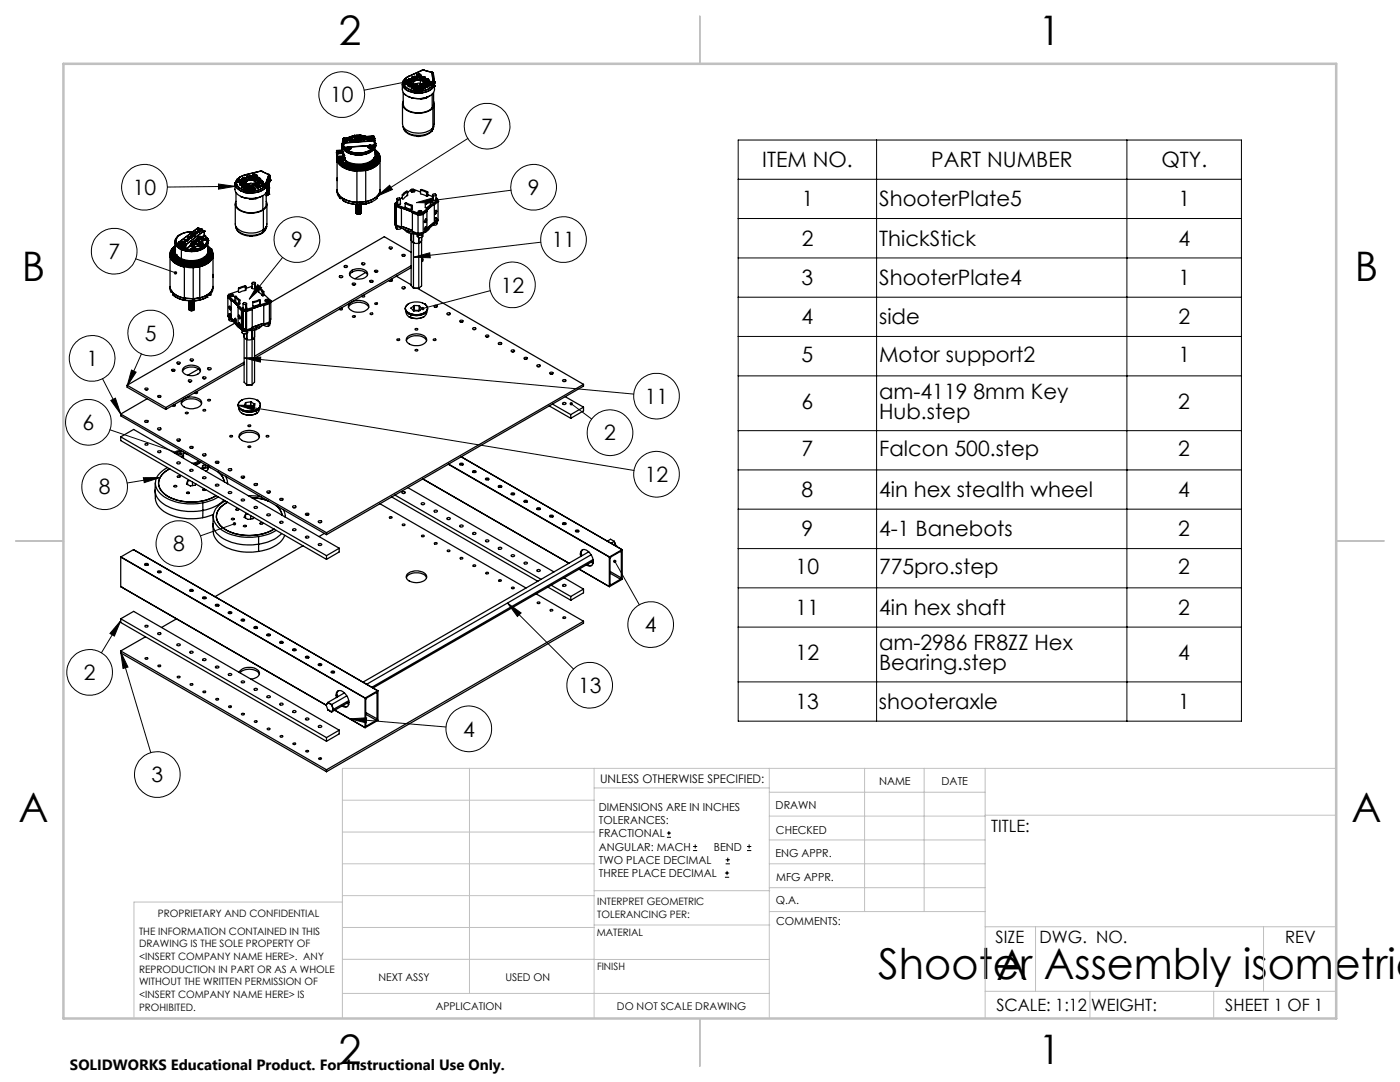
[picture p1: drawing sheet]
<svg xmlns="http://www.w3.org/2000/svg" width="279mm" height="216mm" viewBox="0 0 279 216" stroke-linecap="round" stroke-linejoin="round" font-family="sans-serif">
<defs><g id="words">
<g font-size="8.5">
<text x="175.3" y="195.4">Shooter Assembly isometric</text>
<text x="198.9" y="195.5">A</text>
</g>
<g font-size="8.1">
<text x="67.6" y="8.9">2</text>
<text x="207.3" y="8.9">1</text>
<text x="4.4" y="56.2">B</text>
<text x="270.4" y="56.2">B</text>
<text x="3.7" y="164.1">A</text>
<text x="269.7" y="164.1">A</text>
<text x="67.6" y="212.4">2</text>
<text x="207.3" y="212.4">1</text>
</g>
<g font-size="4.2">
<text x="65.9" y="20.4">10</text>
<text x="96.1" y="26.7">7</text>
<text x="152.1" y="33.4">ITEM NO.</text>
<text x="185.8" y="33.4">PART NUMBER</text>
<text x="231.8" y="33.4">QTY.</text>
<text x="26.5" y="38.9">10</text>
<text x="105.3" y="38.9">9</text>
<text x="160" y="41.2">1</text>
<text x="175.5" y="41.2">ShooterPlate5</text>
<text x="235.2" y="41.2">1</text>
<text x="21.6" y="51.7">7</text>
<text x="58.1" y="49.3">9</text>
<text x="110.1" y="49.3">11</text>
<text x="160" y="49">2</text>
<text x="175.5" y="49">ThickStick</text>
<text x="235.2" y="49">4</text>
<text x="99.9" y="58.4">12</text>
<text x="160" y="56.9">3</text>
<text x="175.5" y="56.9">ShooterPlate4</text>
<text x="235.2" y="56.9">1</text>
<text x="160" y="64.7">4</text>
<text x="175.5" y="64.7">side</text>
<text x="235.2" y="64.7">2</text>
<text x="28.9" y="68">5</text>
<text x="17.2" y="73">1</text>
<text x="160" y="72.2">5</text>
<text x="175.5" y="72.2">Motor support2</text>
<text x="235.2" y="72.2">1</text>
<text x="128.7" y="80.6">11</text>
<text x="160" y="81.6">6</text>
<text x="175.5" y="79.5">am-4119 8mm Key</text>
<text x="175.5" y="83.6">Hub.step</text>
<text x="235.2" y="81.6">2</text>
<text x="16.5" y="85.8">6</text>
<text x="120.6" y="87.9">2</text>
<text x="160" y="91">7</text>
<text x="175.4" y="91">Falcon 500.step</text>
<text x="235.2" y="91">2</text>
<text x="19.7" y="98.7">8</text>
<text x="128.7" y="96.2">12</text>
<text x="160" y="99.2">8</text>
<text x="175.4" y="99.2">4in hex stealth wheel</text>
<text x="235.2" y="99.2">4</text>
<text x="160" y="107">9</text>
<text x="175.4" y="107">4-1 Banebots</text>
<text x="235.1" y="107">2</text>
<text x="34.6" y="110">8</text>
<text x="158.8" y="114.5">10</text>
<text x="175.4" y="114.5">775pro.step</text>
<text x="235.1" y="114.5">2</text>
<text x="158.8" y="122.7">11</text>
<text x="175.4" y="122.7">4in hex shaft</text>
<text x="235.1" y="122.7">2</text>
<text x="128.7" y="126.2">4</text>
<text x="158.8" y="131.7">12</text>
<text x="175.4" y="129.7">am-2986 FR8ZZ Hex</text>
<text x="235.1" y="131.7">4</text>
<text x="16.7" y="135.7">2</text>
<text x="175.4" y="133.8">Bearing.step</text>
<text x="115.4" y="138.3">13</text>
<text x="158.8" y="141.5">13</text>
<text x="175.4" y="141.5">shooteraxle</text>
<text x="235.1" y="141.5">1</text>
<text x="92.4" y="147">4</text>
<text x="30.3" y="156.1">3</text>
</g>
<g font-size="3.4">
<text x="197.8" y="166">TITLE:</text>
<text x="198.7" y="188.1">SIZE</text>
<text x="207.5" y="188.1">DWG. NO.</text>
<text x="256.5" y="188.2">REV</text>
<text x="198.8" y="201.7">SCALE: 1:12</text>
<text x="217.7" y="201.8">WEIGHT:</text>
<text x="244.5" y="201.7">SHEET 1 OF 1</text>
</g>
<text font-size="3" x="14" y="213.5">SOLIDWORKS Educational Product. For Instructional Use Only.</text>
<text font-size="2.4" x="119.8" y="156.2">UNLESS OTHERWISE SPECIFIED:</text>
<g font-size="2.2">
<text x="119.5" y="161.8">DIMENSIONS ARE IN INCHES</text>
<text x="154.8" y="161.4">DRAWN</text>
<text x="175.4" y="156.6">NAME</text>
<text x="187.9" y="156.7">DATE</text>
<text x="119.5" y="164.4">TOLERANCES:</text>
<text x="119.5" y="167.1">FRACTIONAL</text>
<text x="154.9" y="166.3">CHECKED</text>
<text x="119.5" y="169.7">ANGULAR: MACH</text>
<text x="119.5" y="172.4">TWO PLACE DECIMAL</text>
<text x="142.5" y="169.7">BEND</text>
<text x="154.8" y="171">ENG APPR.</text>
<text x="119.5" y="175">THREE PLACE DECIMAL</text>
<text x="154.9" y="175.7">MFG APPR.</text>
<text x="154.9" y="180.4">Q.A.</text>
<text x="154.9" y="184.6">COMMENTS:</text>
</g>
<g font-size="2.1">
<text x="75.5" y="195.7">NEXT ASSY</text>
<text x="100.9" y="195.7">USED ON</text>
<text x="86.9" y="201.5">APPLICATION</text>
<text x="123.1" y="201.6">DO NOT SCALE DRAWING</text>
</g>
<g font-size="2">
<text x="31.5" y="182.9">PROPRIETARY AND CONFIDENTIAL</text>
<text x="119.2" y="180.6">INTERPRET GEOMETRIC</text>
<text x="119.2" y="183.1">TOLERANCING PER:</text>
<text x="27.8" y="186.5">THE INFORMATION CONTAINED IN THIS</text>
<text x="27.8" y="189">DRAWING IS THE SOLE PROPERTY OF</text>
<text x="27.8" y="191.6">&lt;INSERT COMPANY NAME HERE&gt;. ANY</text>
<text x="119.1" y="186.7">MATERIAL</text>
<text x="27.8" y="194.1">REPRODUCTION IN PART OR AS A WHOLE</text>
<text x="27.8" y="196.6">WITHOUT THE WRITTEN PERMISSION OF</text>
<text x="119.1" y="193.5">FINISH</text>
<text x="27.8" y="199.1">&lt;INSERT COMPANY NAME HERE&gt; IS</text>
<text x="27.8" y="201.7">PROHIBITED.</text>
</g>
</g></defs>
<g fill="none" stroke="#000" stroke-width=".25">
<path d="M80.3 16.8a2.66 2.66 0 0 0 .2 1.7l.7 .6 1 .4M80.4 17h.1M80.4 17v.1M80.4 16.4l-.1 .7M80.4 17l-.1 .1M80.4 17a2.55 2.55 0 0 0 2.4 1.5M80.4 17a2.41 2.41 0 0 0 1.8 1.4M80.4 16.4h.1M80.4 16.4h.4l-.2 .3M80.4 16.3h.1M80.4 16.3v.1M80.4 16.4v.6"/>
<path d="M80.4 16.4h.4M80.5 18.5v2.3a2.62 2.62 0 0 0 2.9 1.7 3.7 3.7 0 0 0 2.9-1M80.5 16.1l-.1 .2M80.6 16.8l-.2 .2M80.6 16.8h.1M80.6 16.8a2.29 2.29 0 0 0 1.7 1.3M80.6 16.7h.1M80.6 16.2l-.2 .1M80.6 16.2h.1M80.6 16.7l.1 .1M80.6 16.2l.5 .1M80.7 16.6l-.1 .1"/>
<path d="M80.7 16.6h.1M80.7 16.5v.1M80.7 16.5h.1M80.8 18.8l.2 .2M80.8 16.6h-.1M80.8 16.6h.1M80.8 16.5h-.1M80.8 16.5h.1M80.8 16.4h.1M80.8 16.4h.2M80.8 16.5l.1 .1M80.9 16.4h.1"/>
<path d="M80.9 16.6h.1M80.9 16.4l-.1 .1M80.9 16.5h-.1M80.9 16.5h.1M80.9 16.4v.2M80.9 16.6v.1M80.9 16.7h.1M80.9 16.4l.1 .2M81 16.4l.1 .1M81 16.4h.1M81 16.5h.1M81 16.6v.1"/>
<path d="M81 16.5v.1M81 16.7h-.1M81 16.4v.3M81 16.7h.1M81 16.4l.2 .1M81 16.6h.1M81 16.7l-.4 .1M81.1 16.5l-.1 .1M81.1 16.5l.1 .1M81.1 16.5h.1M81.1 16.3v-.1a.26 .26 0 0 1 .3 .3 .26 .26 0 0 1-.4 .2M81.1 16.3h.1"/>
<path d="M81.1 16.3v.1M81.1 16.5h-.1M81.1 16.3a.24 .24 0 0 1 .2 .2 .24 .24 0 0 1-.3 .2M81.2 16.5h.1M81.2 16.5v.1M81.2 16.5l.1 .1M81.2 16.6v.1M81.2 16.6h.1M81.2 16.7h.1M81.3 17l.3 .2M81.3 17h.1M81.4 16v.1"/>
<path d="M81.4 17l.2 .3M81.4 16h.1M81.4 16.8l-.1 .2M81.4 16.8v.1M81.4 16.9v.1M81.4 17h.1M81.4 16.1l.3 .2M81.4 19.2l.8 .3M81.4 16.1h.1M81.4 15.3l-.4 .3-.6 .7M81.5 17h-.1M81.5 16.2l.2 .1"/>
<path d="M81.6 17.2v.1M81.6 16.9h.1M81.6 16.9l-.2 .2M81.6 17.2h.1M81.6 16.9h.3M81.6 16.9l.3 .1M81.6 17.3h.2M81.6 15.9h.3M81.6 16.7l-.2 .1M81.6 15.7h.3M81.6 15.7l-.2 .3M81.6 16.7h.1"/>
<path d="M81.6 15.7v.1M81.6 15.8l-.2 .2M81.6 15.9l-.2 .2M81.6 17.3h.1M81.6 15.8v.1M81.7 16.3h.1M81.7 16.7l-.3 .2M81.7 16.8l-.3 .2M81.7 16.8h.1M81.7 15.2l-.6 .3-.5 .7M81.7 15.9h.1M81.7 15.2h.1"/>
<path d="M81.7 15.9l.5 .3M81.7 16.7v.1M81.7 15.2l-.8 .5-.3 .5M81.8 16.8h-.1M81.8 16.6l-.2 .1M81.8 16.6v.1M81.8 16.7h-.1M81.8 16.8h.1M81.8 16.7h.2M81.8 16.6h.2M81.8 16.8h.2M81.8 16.7v.1"/>
<path d="M81.8 17.3h.1M81.8 16.3h.1M81.8 16.3h.3M81.8 16.3l.3 .1M81.9 15.7h.1M81.9 15.7l-.3 .1M81.9 15.9h.1M81.9 15.9l.4 .3M81.9 15.7v.2M81.9 15.7l.4 .3M81.9 17l.2 .1M81.9 17h.1"/>
<path d="M81.9 16.9h.1M81.9 16.9l.3 .1M81.9 16.9v.1M82 16.8l.2 .1M82 16.6l.2 .1M82 16.7h.2M82 16.6v.1M82 16.8h.1M82 16.7v.1M82.1 16.3v.1M82.1 17.4v.2M82.1 17.6l.4 .1"/>
<path d="M82.1 17.4l.1 .1M82.1 17.6h.1M82.2 17.5v.1M82.2 16.7l.1 .2M82.2 16.9l.1 .1M82.2 16.7v.2M82.2 16.3h-.1M82.2 18.4l.6 .1M82.2 19.5h.1M82.2 16.7h.1M82.2 16.3h.1M82.2 16.3l-.1 .1"/>
<path d="M82.2 15.5h.1M82.2 15.5l.5 .3M82.3 15.4l-.1 .1M82.3 15.4h.1M82.3 17h.1M82.3 15.6h.1M82.3 17l-.5 .3M82.3 15.4v.2M82.3 16.9v.1M82.3 16v.1M82.3 18.1l.6 .1M82.3 18.1h.1"/>
<path d="M82.3 16.9h.1M82.3 18.1l-.1 .3M82.3 16.1l-.1 .2M82.3 16.1h.1M82.3 16h.1M82.4 17.6h.3M82.4 17.6h.1M82.4 17.6h-.1M82.4 17.6l.1 .1M82.5 17.6l.1 .1M82.5 17.6l.2 .1M82.5 17.7h.1"/>
<path d="M82.6 17.2h.2M82.6 17.2h.1M82.6 17.2l-.5 .2M82.6 17.4h.2M82.6 17.7h.1M82.6 17.4h.1M82.6 17.4l-.4 .2M82.6 17.2v.2M82.6 17.2l-.4 .3M82.6 15.5l-.3 .1M82.7 15.8h.1M82.7 17.6h.1"/>
<path d="M82.7 17.4v.2M82.7 17.3v.3M82.7 15.8h.2M82.7 15.4l.2 .1M82.7 15.2l.2 .1M82.7 15.2l-.4 .2M82.7 15.2v.1M82.7 15.3l-.4 .1M82.7 15.4l-.4 .2M82.7 15.4h.1M82.7 15.3h.2M82.7 15.3v.1"/>
<path d="M82.8 17.7h-.2M82.8 17.4h.1M82.8 18.6h.1M82.8 17.2h.1M82.8 18.5h.1M82.8 17.2l.1 .1M82.8 17.3l.1 .1M82.8 17.3l-.2 .1M82.8 17.7h.1M82.8 17.3v.1M82.8 17.2v.1M82.8 18.5v.1"/>
<path d="M82.8 18.6h1.2M82.8 18.5l.1 .1M82.9 18.6h-.1M82.9 18.6h1.1M82.9 18.2l-.1 .3M82.9 18.2h.1M82.9 17.7h-.1M82.9 15.8h.1M82.9 15.3l.3 .2M82.9 15.5l.3 .1M82.9 15.5h.1M82.9 15.3v.2"/>
<path d="M82.9 17.4h.2M82.9 17.2l.2 .1M82.9 15.3l.3 .1M82.9 17.3h.2M82.9 17.2v.1M82.9 15.3h.1M82.9 15.5l.3 .2M82.9 17.4h.1M82.9 17.3v.1M83 17.9a.64 .64 0 0 1 .9 0M83 17.9v.1M83 17.9l-.1 .3"/>
<path d="M83 18.2h.1M83 15.5l.2 .1M83 18.2l-.2 .3M83 18l-.1 .2M83 17.4v.2M83 18v.2M83 18.2l-.1 .4M83.1 17h.1M83.1 18.2l.4 .2M83.1 17.4h.1M83.1 17.6l-.3 .1M83.1 17.3l.1 .1"/>
<path d="M83.1 17.6h.1M83.1 17.3h.1M83.1 18.2l.4 .1M83.1 17.3v.1M83.1 18.2h.1M83.1 16.7l-.1 .1M83.1 16.8l-.3 .1 .2-.1M83.1 16.9l-.2 .1M83.1 18.1h.1M83.1 18.1l-.1 .1M83.1 18l-.1 .2M83.1 15.7v.1"/>
<path d="M83.1 16.8v.3M83.1 17h-.1M83.2 17.5l-.1 .1M83.2 16.7a.35 .35 0 0 0 .3 .3 .35 .35 0 0 0 .3-.1M83.2 16.7a.35 .35 0 0 1 .3-.1 .35 .35 0 0 1 .3 .3M83.2 18.1h.1M83.2 15.8h-.3M83.2 17.4h.1M83.2 16.7l-.5 .2M83.2 16.7l-.4 .2M83.2 15.8h.1M83.2 17.5h.1"/>
<path d="M83.2 17.4v.1M83.2 15.6h.1M83.2 15.4l.1 .1M83.2 15.4v.1M83.2 15.5l.1 .1M83.2 15.5v.1M83.3 15.2h.1M83.3 18l-.2 .2M83.3 15.7l-.1 .1M83.3 18l-.2 .1M83.3 18.1h-.1M83.3 18.1h.1"/>
<path d="M83.3 18l-.1 .1M83.3 18h.1M83.3 15.6h.1M83.3 15.6v.1M83.3 15.1l-.1 .1M83.3 15.1h.1M83.3 15.1l.1 .1M83.3 15.7h.1M83.3 15.5v.1M83.3 15.1h.2M83.3 18.4h.2M83.3 15.1v.1"/>
<path d="M83.3 15.5v.2M83.3 18v.1M83.4 18h.1M83.4 18.1h.1M83.4 18h-.1M83.4 15.2h.1M83.4 15.1h-.1M83.4 18v.1M83.4 15.1h.1M83.4 18.1v.1M83.4 15.3h.1M83.4 17.9l-.1 .1"/>
<path d="M83.4 18.2h.1M83.4 17.9h.1M83.4 15l-.1 .2M83.4 17.9v.1M83.4 15.1l-.1 .1M83.4 15.1l.1 .1M83.4 17.9v.2M83.4 18.1l.1 .1M83.4 18l.1 .1M83.5 17.9l.2 .1M83.5 17.9h.1M83.5 17.9l-.1 .1"/>
<path d="M83.5 18.2v.1M83.5 18h.1M83.5 18.4h.1M83.5 18.2h.1M83.5 18v.1M83.5 15h.1M83.5 15l-.1 .1M83.5 15.1h.1M83.5 18.2h-.1M83.5 17.9v.1M83.5 18.1v.1M83.5 18.3v.1"/>
<path d="M83.5 15v.1M83.5 18.1h.1M83.5 15.2v.1M83.5 15.2h.1M83.5 15v.2M83.5 15.3h.1M83.6 15.2h.1M83.6 18.1h-.1M83.6 18.1h.1M83.6 18h.1M83.6 15.2l-.1 .1M83.6 15h-.1"/>
<path d="M83.6 15h.1M83.6 15v.2M83.6 15v.1M83.6 17.8l.3 .2M83.6 17.8l-.6 .2M83.6 15.3h.1M83.6 15v.3M83.6 17.8v.2M83.6 15l.2 .1M83.6 18l.1 .1M83.6 15.1v.1M83.6 15.1h.1"/>
<path d="M83.6 18v.1M83.7 18v.2M83.7 15.2h.1M83.7 15.1h-.1M83.7 15.1h.1M83.7 17.5l.1 .1M83.7 18l.2 .2M83.7 17.5h.1M83.7 17.4h.1M83.7 17.4v.1M83.7 18v.1M83.7 15.2l-.1 .1"/>
<path d="M83.7 18.2l-.2 .2M83.7 15.1l-.1 .1M83.7 15l.1 .1M83.7 18.2l-.2 .1M83.7 18.1l.1 .1M83.7 15v.1M83.7 18.2h.1M83.7 14.8l.3 .3-.6 .2M83.7 14.8l-.6 .2 .3 .3M83.7 14.8l.3 .3M83.7 14.8h.1M83.7 14.8v.2"/>
<path d="M83.8 15.7l.1 .1M83.8 15.1h.1M83.8 17.6l.3 .1M83.8 15.7h.1M83.8 15.5v.1M83.8 15.5v.2M83.8 15.1h-.1M83.8 15.1l.1 .1M83.8 17.4l-.1 .1M83.8 17.3l-.1 .1M83.8 17.3h.1M83.8 16.7h.1"/>
<path d="M83.8 15.1l.2 .1M83.8 17.4h.1M83.8 15.6v.1M83.8 16.9v.2M83.8 17.3v.1M83.8 18.2l.2 .4M83.9 17h.1M83.9 16.9l.2 .1M83.9 15.8h.1M83.9 18.2h-.1M83.9 17.9v.1M83.9 16.8v.3"/>
<path d="M83.9 18v.2M83.9 17.9l.1 .3M83.9 18.2l.1 .4M83.9 15.1v.1M83.9 15.6l-.1 .1M83.9 15.5h-.1M83.9 15.8h.3M83.9 16a.49 .49 0 0 1 .5 .3 .49 .49 0 0 1-.2 .6M83.9 16.7l.4 .2M83.9 16a.98 .98 0 0 0-1.4 .7l.6 .3M83.9 15.5h.1M83.9 15.5l-.1 .1"/>
<path d="M83.9 15.6h.1M83.9 15.2h.1M83.9 15.5v.1M83.9 16v.7M83.9 16a.53 .53 0 0 1 .6 .5 .53 .53 0 0 1-.5 .5h-.9M83.9 16a.92 .92 0 0 0-1.4 .7l.6 .3M83.9 18.2l.1 .3M83.9 18.2h.1M83.9 16h.1M83.9 15.7v.1M84 18.2v.3M84 18.2h.1"/>
<path d="M84 18.6h.1M84 18.2h-.1M84 18.5h.1M84 18.5v.1M84 17.7h.1M84 15.7v.1M84 16.8l.2 .1M84.1 16.8h-.2l.3 .1M84.1 17.7v.1M84.1 17.7h.1M84.1 17.8h.1M84.1 17.4h.2"/>
<path d="M84.1 17.8h.2M84.1 17.2h.2M84.1 17.2l-.3 .1M84.1 17.2h.1M84.1 17.4h-.3M84.1 17.4h.1M84.1 17.2l.2 .1M84.1 15.5l-.2 .1M84.1 17.2v.2M84.2 15.3l-.3 .2M84.2 15.3h.1M84.2 15.8h.2"/>
<path d="M84.2 15.8h.1M84.2 15.5l-.3 .1M84.2 15.5h.1M84.2 15.5l-.3 .3M84.2 15.5h.2M84.2 15.3v.2M84.2 15.6v.2M84.2 17.6l.1 .1M84.2 17.6h.1M84.2 17.4v.2M84.2 15.6l.5 .1M84.2 17.8h.1"/>
<path d="M84.3 17.6h.2M84.3 17.6h.1M84.3 17.4v.2M84.3 17.6v.1M84.3 14l-2.6 1.2M84.3 15.5l-.1 .1M84.3 15.5l.4 .1M84.3 14h.1M84.3 17.4h.1M84.3 17.4l.4 .2M84.3 17.3l.5 .2M84.3 17.3v.1"/>
<path d="M84.3 17.2v.1M84.3 17.2l.5 .3M84.4 15.5h-.2M84.4 15.3l.4 .1M84.4 15.3h-.2M84.4 15.3l.4 .2M84.4 15.3h.1M84.4 15.5l.4 .1M84.4 15.5h.1M84.4 15.3v.2M84.5 14h-.2M84.5 17.6l-.3 .2"/>
<path d="M84.5 14h.1M84.5 14l1.6 .4M84.5 17.6h-.2M84.5 17.6h.1M84.5 17.6l-.1 .1M84.6 17.6h.1M84.6 17.6l-.2 .1M84.6 17.6v.1M84.6 16.9l.1 .1M84.6 16.9h.1M84.7 16.2l.1 .1M84.7 17h.1"/>
<path d="M84.7 16.9v.1M84.7 17l.4 .3M84.7 16.2h.1M84.7 16v.2M84.7 16v.1M84.7 17.6l-.4 .2M84.7 17.6h.1M84.7 16.1h.1M84.8 17.5l-.1 .1M84.8 16.7l-.2 .2M84.8 16.7v.1M84.8 17.5v.1"/>
<path d="M84.8 16.3l.1 .1M84.8 16.8l-.1 .1M84.8 16.9l-.1 .1M84.8 16.9h.1M84.8 16.3h.1M84.8 16.8v.1M84.8 15.5v.1M84.8 15.4l.1 .2M84.8 15.4v.1M84.8 15.6h.1M84.9 15.6l-.5 .2M84.9 16.4h.1"/>
<path d="M84.9 16.4h.3M84.9 16.8l-.1 .1M84.9 16.7h-.1M84.9 16.7h.1M84.9 16.7l-.1 .1M84.9 16.8h.1M84.9 16.8h.3M84.9 16.8l.3 .1M84.9 16.7h.3M84.9 16.7v.1M85.1 17h.1M85.1 17l-.3 .1"/>
<path d="M85.1 17h.3M85.1 17.3h.1M85.1 19.4h.1M85.1 19.4l.1 .1M85.2 19.5l-1.1 .3-.2-.1M85.2 17.3h.1M85.2 19.4v.1M85.2 16.9h.1M85.2 15.9h.2M85.2 15.8h.2M85.2 16.7h.1M85.2 16.7l.1 .1"/>
<path d="M85.2 16.8l.1 .1M85.2 15.8h.1M85.2 16.8v.1M85.2 16.4h.1M85.2 15.9h.1M85.2 15.9l-.5 .3v-.1M85.2 15.8l-.5 .2M85.2 15.8l-.5 .3M85.2 15.8v.1M85.2 16.7v.1M85.3 16.4h-.1M85.3 16.7l.3 .2"/>
<path d="M85.3 16.8l.3 .1M85.3 16.7v.1M85.3 16.9l.3 .2M85.3 16.9h.1M85.3 16.8v.1M85.4 17.3h-.2M85.4 16.3l-.2 .1M85.4 17.3h.1M85.4 16.3l-.1 .1M85.4 17h.1M85.4 15.8l.3 .3M85.4 15.8h.1"/>
<path d="M85.4 15.9l.2 .3M85.4 15.9l-.6 .4M85.4 15.8v.1M85.4 17l.1 .1M85.5 17l.1 .1M85.5 16.2l-.2 .2M85.6 16.9v.1M85.6 16.9h.1M85.6 17.1h.1M85.6 16.9v.2M85.6 16.2l-.2 .1M85.6 17l-.2 .3"/>
<path d="M85.6 17l-.3 .3M85.6 17h.1M85.6 16.2h.1M85.7 16.1l-.1 .1M85.7 16.1h.1M85.7 16.1v.1M85.8 16.7h-.1M85.8 16.8h.1M85.8 16.6v.1M85.8 19.1a5 5 0 0 1-3.6 .4M85.8 16.6l-.1 .1M85.8 16.6l.1 .1"/>
<path d="M85.8 16.7v.1M85.8 16.7h.1M85.8 16.6h.1M85.9 16.7h-.1M85.9 16.8h.1M85.9 16.7h.1M85.9 16.5l-.1 .3M85.9 16.6h-.1M85.9 16.6h.1M85.9 16.8l.5 .1M86 16.5l-.1 .1M86 16.6h.1"/>
<path d="M86 16.5h.1M86 16.3l-.4 .2 .3 .3M86 16.3h.1M86 16.3l-.3 .2 .2 .3M86 16.3v.4M86 16.6h-.1M86 16.7h.1M86 16.5v.1M86 16.5v.2M86 16.8h.1M86 16.7v.1M86 16.8h.2"/>
<path d="M86.1 16.8h.1M86.1 16.5h.1M86.1 16.7h.1M86.1 16.5l.1 .1M86.1 16.5h-.1M86.1 16.5v.2M86.1 16.7v.1M86.1 16.7l-.1 .1M86.1 16.5l.2 .1M86.1 16.7l.1 .1M86.1 16.5v.1M86.1 14.4l.1 .1"/>
<path d="M86.1 14.4h.1M86.1 16.6v.1M86.2 16.6l.2 .1M86.2 16.6l-.1 .1M86.2 16.5l.1 .1M86.2 16.5v.1M86.2 14.4l.3 .3M86.2 16.6h.1M86.2 14.4v.1M86.2 16.7h-.1M86.2 16.6l-.1 .2M86.2 16.6l.1 .1"/>
<path d="M86.2 14.5h.1M86.2 14.5l.2 1.7M86.2 14.5l.3 .2M86.3 18.8v2.7M86.3 16.7h.1M86.3 16.6v.1M86.3 16.6h.1M86.3 16.6h-.1M86.3 16.6l.1 .1M86.4 16.7h.1M86.4 16.8l-.1 .1M86.4 16.9l.2 .2"/>
<path d="M86.4 16.9h.1M86.4 16.9a2.7 2.7 0 0 1-2.4 1.3M86.4 16.7l-.1 .2 .1-.1M86.4 16.7v.1M86.4 16.2v.1M86.4 16.3h.1M86.4 16.2h.1M86.4 16.2l-.4 .1M86.4 16.3h-.4M86.4 16.3l.2 .1M86.4 16.2l.2 .2M86.5 14.6v.1"/>
<path d="M86.5 14.7l.2 1.7M86.5 18.5v2.3l-.2 .7M86.6 17.1h.1M86.6 17.1a2.93 2.93 0 0 1-2.6 1.5M86.6 17.1a2.93 2.93 0 0 1-2.6 1.4M86.6 17.1v.1M86.6 16.7v.4M86.6 16.5h.1M86.6 16.4h.1M86.6 16.4l.1 .3M86.6 16.5h-.3M86.6 16.5h-.4"/>
<path d="M86.7 16.4h.1M86.7 16.7l-.1 .5M86.7 16.8v1a2.26 2.26 0 0 1-2.1 1.8l-1.2 .1-1.2-.2M86.7 16.7h.1M86.7 16.4v.1M86.7 16.4l-.1 .1M46.9 36.5a1.88 1.88 0 0 0 1.7 1.8M46.9 36.7a2.16 2.16 0 0 0 .2 1.8l1 .7M46.9 36.5h.1M47 36.5h-.1M47 36.5a1.6 1.6 0 0 0 1.1 1.6M47 36.5h.1"/>
<path d="M47.1 38.4v2.3a2.21 2.21 0 0 0 2.1 1.7 4.7 4.7 0 0 0 3.3-.6M47.2 36.3l-.2 .2M47.2 36.3h.1M47.2 36.3a1.42 1.42 0 0 0 1.1 1.4M47.2 36.3a1.51 1.51 0 0 0 1.1 1.5M47.2 36.3h.4M47.3 35.8h.1M47.3 35.8v.1M47.3 35.9l-.3 .6M47.3 35.9l-.3 .5M47.3 35.9h.1M47.3 35.9l.2 .1"/>
<path d="M47.3 35.8l.3 .1M47.3 36.2h.1M47.3 36.2l.1 .1M47.4 36.1l-.1 .1M47.4 36.1h.1M47.4 36.1v.1M47.5 36.1l-.1 .1M47.5 36.1l.1 .1M47.5 36.1h.1M47.5 36.1h-.1M47.5 35.7l-.2 .1M47.5 35.7h.1"/>
<path d="M47.5 35.7l.4 .1M47.6 36l-.2 .1M47.6 36.2v.1M47.6 36.2h.1M47.6 36.3h.1M47.6 36.1h.1M47.6 36.1v.1M47.6 36h.1M47.6 36l-.1 .1M47.6 36v.1M47.6 36.1v.2M47.6 36v.2"/>
<path d="M47.7 36.3h.1M47.7 36.2v.1M47.7 36.2h.1M47.7 36.1h.1M47.7 36h.1M47.7 36v.3M47.7 36.1v.1M47.7 36l.1 .1M47.7 36v.1M47.7 36.1h.2M47.8 36l.1 .1M47.8 36.1l-.1 .1"/>
<path d="M47.8 36.1l.1 .1M47.8 36.1h.1M47.8 36.5l.1 .4M47.8 36.5v.1M47.8 36.6l.1 .3M47.9 36.2h.1M47.9 36.1v.1M47.9 36.1h.1M47.9 35.8l.2 .2-.1 .2-.4 .1M47.9 35.8v.1M47.9 35.8h.1M47.9 35.8v.3"/>
<path d="M47.9 36.1h-.1M47.9 36.6h.1M47.9 36.4l-.1 .1M47.9 36.9h.1M47.9 36.4v.1M47.9 35.9l.2 .2M47.9 36.1l.1 .1M47.9 35.9v.3M47.9 36.5l-.1 .1M47.9 36.5v.1M48 36.9h.2M48 36.9h.1"/>
<path d="M48 36.8v.1M48 39.2h.1M48 35.2l-.7 .6M48 36.7v.2M48.1 39.2h.1M48.1 38.1l.5 .2M48.2 36.9h.1M48.2 36.6h.1M48.2 36.3l-.3 .1M48.2 36.3l.1 .1M48.2 36.5l-.3 .1M48.2 36.6l-.3 .2 .2-.1"/>
<path d="M48.3 35.6v.2M48.3 35.8l.1 .1M48.3 37.8l.5 .2M48.3 36.4l-.4 .1M48.3 36.5l-.4 .1M48.3 36.5h.1M48.3 36.6h-.1M48.3 35.6v.1M48.3 36.6h.1M48.3 36.6l.3 .1M48.3 37.8l-.2 .3M48.3 36.4l-.1 .2"/>
<path d="M48.3 36.6l.2 .1M48.3 35.8h.1M48.3 37.7l.5 .3M48.3 37.7v.1M48.3 35.8l.1 .2M48.3 35.7v.1M48.3 37.3h.1M48.3 37.3l.3 .2M48.3 37.3l.2 .1M48.4 37.1l-.1 .2M48.4 37.1v.1M48.4 37.3h.1"/>
<path d="M48.4 36.5h-.1M48.4 36.3h-.2M48.4 36.3h.1M48.4 36.3l-.1 .1M48.4 37.2l-.1 .1M48.4 36.5h.1M48.4 36.5h.2M48.4 36.3h.2M48.4 36.3v.2M48.4 37.2v.1M48.4 36.3l.2 .1M48.4 36h.1"/>
<path d="M48.4 35.9l.1 .1M48.4 35.9v.1M48.5 36v.1M48.5 36h.1M48.5 36.7h.1M48.5 36.1h.1M48.5 36.1h.3M48.6 36.7h.1M48.6 36.5l.2 .1zM48.6 35.6h.3M48.6 38.3h.1M48.6 38.3l.1 .1"/>
<path d="M48.6 37.5h.1M48.6 36.3l.2 .1M48.6 35.4l.3 .1M48.6 35.4l-.3 .2M48.6 36.4h.2M48.6 36.3v.1M48.6 36.5h.1M48.6 35.4v.1M48.6 35.5l-.3 .2M48.6 35.6l-.3 .2M48.6 35.6h.1M48.6 35.6l-.1 .1"/>
<path d="M48.6 35.5h.3M48.6 35.5v.1M48.6 36.4v.1M48.7 38.4l1.1 .2M48.7 38.3v.1M48.7 38.3l1.1 .2M48.7 38.3h.1M48.7 37.5h.2M48.7 37.5h.1M48.7 36.7h.1M48.7 36.7l-.5 .2M48.8 37.4h.3"/>
<path d="M48.8 37.4h.1M48.8 38l-.2 .3M48.8 38h.1M48.8 36.4v.3M48.8 36.4h.1M48.8 36.5v.2M48.8 37.4h-.3M48.8 36.7h-.1M48.8 36.4v.2M48.8 38l-.1 .3M48.8 36.1h.1M48.8 36.7h.1"/>
<path d="M48.8 36.6l-.1 .1M48.8 36.6v.1M48.8 35.6l.3 .3-.2-.3M48.9 35.6l-.6 .2M48.9 35.6l.3 .3-.3 .2M48.9 35.5h.1M48.9 35.6h.1M48.9 35.5l.3 .3M48.9 35.5v.1M48.9 37.4l.1 .1M48.9 34.9l-.8 .3-.6 .5M48.9 37h.2"/>
<path d="M48.9 37h.1M48.9 34.9h.1M48.9 37l-.5 .1M49 37.1h.1M49 36.1h-.2M49 37l.2 .1M49 36.1h.1M49 37.1l-.6 .2M49 37l-.6 .2M49 37v.1M49 37.7a.51 .51 0 0 1 .8 .2M49 37.7v.1"/>
<path d="M49 37.7l-.2 .3M49 37.4v.1M49 38h.1M49 38l-.3 .3M49 37.8l-.2 .2M49 37.8v.2M49.1 38.1l.2 .2 .3-.1 .1-.1M49.1 37.4h.1M49.1 38l.3 .2M49.1 38.1l.3 .1M49.1 37.4v-.3v.3M49.1 38v.1"/>
<path d="M49.1 38h.1M49.1 38h-.1M49.1 37.9v.1M49.1 37.1l.1 .1M49.1 37.9h.1M49.1 37h.2M49.1 37.1h.1M49.1 37v.1M49.2 37.9h.1M49.2 35.9l-.2 .2M49.2 35.9h.1M49.2 35.8v.1"/>
<path d="M49.2 37.9v.1M49.2 35.8h.1M49.2 37.2l.2 .1M49.2 37.9h-.1M49.2 38h-.1M49.2 38h.1M49.2 37.1h.2M49.2 37.2h.1M49.2 37.1v.1M49.3 37.8l-.2 .1M49.3 38.1h.1M49.3 38h.1"/>
<path d="M49.3 37.9h.1M49.3 37.4l-.4 .1M49.3 37l.1 .1M49.3 37.4h.1M49.3 37l-.1 .1M49.3 37.9v.1M49.3 35.3h.1M49.3 37.9h-.1M49.3 38v.1M49.3 35.3l.3 .4M49.3 35.3l.3 .3M49.4 37.8h.1"/>
<path d="M49.4 38.1v.1M49.4 38.1h.1M49.4 37.9h.1M49.4 38h.1M49.4 37.9v.1M49.4 38v.1M49.4 37.9l-.4 .1M49.4 35.3h.1M49.4 37.8l-.1 .1M49.4 37.3v.1M49.4 37.8v.3M49.4 38.2v.1"/>
<path d="M49.4 38.1h-.1M49.4 37.9h-.2M49.4 37.4h-.1M49.4 35.2l-.1 .1M49.4 37.3h.1M49.4 35.2h.1M49.4 37.1l.1 .1M49.4 37.1v.2M49.4 35.3v.1M49.4 37.1h.1M49.4 35.2v.1M49.4 37.8v.2"/>
<path d="M49.5 37.8l.2 .2M49.5 37.9h.1M49.5 37.2h.1M49.5 37.8v.1M49.5 38h.1M49.5 37.8h.1M49.5 37.2l-.1 .2M49.5 36.8l-.1 .1M49.5 36.8l.1 .1M49.5 37.9l-.1 .1M49.5 38h-.1M49.6 38h.1"/>
<path d="M49.6 37.9h.1M49.6 37.9v.1M49.6 35.6l.1 .1M49.6 35.6v.1M49.6 36.9h.1M49.6 36.9v.1M49.6 35.7h.1M49.7 38h.1M49.7 35.7h.1M49.7 38.1l-.3 .1M49.7 37.7l.1 .2M49.7 37.7l-.4-.1-.3 .2"/>
<path d="M49.7 37.7l.1 .4M49.7 38l-.3 .2M49.7 38l.1 .1M49.7 38v.1M49.7 36.9l-.1 .1M49.7 36.8l-.1 .1M49.7 36.7v.3M49.8 36.7a.38 .38 0 0 1 .3-.2 .38 .38 0 0 1 .3 .3 .38 .38 0 0 1-.3 .1 .38 .38 0 0 1-.3-.2zM49.8 36.7l-.3 .1M49.8 38.5v.1M49.8 38.5h.1M49.8 36.7l-.4 .1 .2-.1"/>
<path d="M49.8 36.7l-.4 .1M49.8 38.1h.1M49.8 38.1v.4M49.8 35.7h.1M49.8 37.9h.1M49.8 37.9v.6M49.8 37.4l.1 .1M49.8 37.9v.2M49.9 37.5h.1M49.9 35.3h.2M49.9 37.5l.2 .2M49.9 35.1l.2 .1"/>
<path d="M49.9 35.1l-.5 .1M49.9 37.3h.1M49.9 35.1v.1M49.9 35.2h-.5M49.9 35.3h-.5M49.9 35.2h.2M49.9 35.3h.1M49.9 37.3l-.1 .1M49.9 35.2v.1M50 37.6l.2 .1M50 37.5h.1M50 37.5h-.1"/>
<path d="M50 37.3l-.1 .2M50 37.3v.2M50.1 35.2l.2 .2M50.1 35.3l.2 .2M50.1 35.2v.1M50.1 35.3l-.6 .2M50.1 37.4l-.1 .1M50.1 37.2l-.2 .1M50.1 37.2h.3M50.1 37.3h.3M50.1 37.2v.1M50.1 37.3h-.1"/>
<path d="M50.1 37.4h.1M50.1 35.2h.1M50.1 37.3v.1M50.1 37.7h.1M50.1 35.7h-.3M50.1 35.7h.1M50.2 37.7l.1 .1M50.2 37.7h.1M50.2 35.5l.1 .1M50.3 35.6l-.2 .1M50.3 35.5v.1M50.3 37.8h.1"/>
<path d="M50.3 35.6h.1M50.3 35.4v.1M50.3 35.5h.1M50.3 35.4l.1 .1M50.3 35.4h.1M50.4 35.5h-.1M50.4 35.5l-.1 .1M50.4 36.9v.1M50.4 37.4h.2M50.4 37.2l.2 .1M50.4 37.2v.1M50.4 37.4h-.3"/>
<path d="M50.4 37.3h.2M50.4 37.4h.1M50.4 37.3v.1M50.4 36.7l.3 .1M50.5 36.9l.1 .1M50.5 36.7l.3 .2M50.5 36.8l.2 .1M50.5 36.7v.3M50.6 35.2h.1M50.6 35.1l-.1 .1M50.6 35.1v.1M50.6 35.1h.1"/>
<path d="M50.6 37.7h.1M50.6 35.1l-.2 .1M50.6 36.7l.3 .1h-.2M50.6 37.4h.1M50.6 37.4v.3M50.6 37.4l.3 .3M50.6 37.3v.1M50.6 37.3l.3 .3M50.6 37.7h.2M50.6 37.3h.1M50.6 37.5v.2M50.7 35l-.1 .1"/>
<path d="M50.7 35.1h-.1M50.7 35.1l.1 .1M50.7 35v.1M50.7 35.1h.1M50.7 35h.1M50.7 35.7l.1 .1M50.7 36a1.04 1.04 0 0 0-1.6 .6l.4 .3M50.7 36l.4 .4-.3 .5M50.7 35.7h.1M50.7 36v.8M50.7 36.8h.1M50.8 35.2h.1"/>
<path d="M50.8 35.7v.1M50.8 35.1h.1M50.8 35v.1M50.8 35h.1M50.8 36a.51 .51 0 0 1 .3 .6 .51 .51 0 0 1-.5 .4h-.5l-.6-.1M50.8 36a1.1 1.1 0 0 0-1.7 .6l.4 .3M50.8 36h-.1M50.8 35.7h.1M50.8 35.1v.1M50.8 35.2v.1M50.8 35.8h.1M50.8 35h-.1"/>
<path d="M50.8 35v.2M50.8 37.7h.1M50.8 35.6l-.1 .1M50.8 35.6h.1M50.8 37.7l-.5 .1M50.8 35.8l.3 .1M50.8 35.3h.1M50.8 35.6v.1M50.9 35.2h.1M50.9 35.2v.1M50.9 35.1h.1M50.9 35h.1"/>
<path d="M50.9 35.2h-.1M50.9 37.6l-.1 .1M50.9 35v.1M50.9 37.6h.1M50.9 35v.2M50.9 37.6v.1M50.9 35.7h-.1M50.9 35.5l-.1 .1M50.9 35.5h.1M50.9 35.6l-.1 .1M50.9 35.6v.1M50.9 35.5v.1"/>
<path d="M51 35l.1 .1M51 35.1l-.1 .1M51 35.1l.1 .1M51 35v.1M51 35.1h.1M51 37.1h.1M51 37.1l.3 .4M51 37v.1M51 37h.1M51.1 39.5v.2l-.7 .1h-.5l-.1-.2M51.1 35.1v.1M51.1 35.1h.1"/>
<path d="M51.1 35.9h.1M51.1 35.9h.2M51.1 35.1h-.1M51.1 35.1l.1 .1M51.1 34.8l.1 .1a.39 .39 0 0 1-.2 .4 .39 .39 0 0 1-.4-.1M51.1 34.8a.4 .4 0 0 0-.4-.1 .4 .4 0 0 0-.3 .5h.2M51.1 34.9l.2 .2M51.1 34.8v.1M51.1 34.9l.1 .3M51.1 34.9a.36 .36 0 0 0-.4-.1 .36 .36 0 0 0-.2 .4h.1M51.2 35.2h.1M51.2 35.7v.1"/>
<path d="M51.2 37.3h.1M51.2 37v.3M51.2 37.3l.1 .1M51.3 36.9l-.3 .1M51.3 36.9h.1M51.3 37.3h.1M51.3 35.7l-.2 .2M51.3 37v.3M51.3 35.4h.2M51.3 35.4l-.4 .1M51.3 37l-.3 .2M51.3 37h.1"/>
<path d="M51.3 35.4h.1M51.3 35.9h.1M51.3 36.9v.1M51.3 37.5h.1M51.3 35.6h.2M51.3 37.5h.3M51.3 35.6h-.4M51.3 35.6l-.4 .1M51.3 35.6h.1M51.3 35.4v.2M51.4 37.5h.2M51.4 37.5h.1"/>
<path d="M51.4 37.3l-.1 .1M51.4 37h-.1M51.4 36.3l.1 .2M51.4 36.8l-.1 .1M51.4 36.8v.1M51.4 36.9h-.1M51.4 37h.1M51.4 36.3h.1M51.4 35.6l-.5 .2M51.4 37h.3M51.4 35.7l.3 .1M51.4 36.8l.3 .1"/>
<path d="M51.4 36.9h.3M51.4 36.9v.1M51.5 36.5h.1M51.5 36.3h.1M51.5 36.2l-.1 .1M51.5 35.4l.4 .2M51.5 36.2h.1M51.5 35.4h.1M51.5 35.6l.4 .1M51.5 35.6h.1M51.5 35.6l.3 .1M51.5 35.4v.2"/>
<path d="M51.5 36.2v.1M51.6 36.5h.1M51.6 36.5l.2 .1M51.6 37.2l-.3 .1M51.6 37.2h.2zM51.6 37.2h.1M51.7 37l.1 .1M51.7 36.9h.1M51.7 36.9l.1 .1M51.7 37h.1M51.7 36.9v.1M51.8 36.9l.2 .2"/>
<path d="M51.8 37l.1 .2M51.8 36.9v.1M51.8 37.1l.1 .2M51.8 37v.1M51.8 35.8l-.3-.2-.1 .3M51.8 36.6h.2M51.8 36.6h.1M51.9 35.7h.1M51.9 35.7l-.6 .2M51.9 35.6v.1M51.9 35.6h.1M51.9 37.3l-.1 .1"/>
<path d="M51.9 37.2v.1M52 37.3l-.4 .2M52 37.1v.2M52 37.3h-.1M52 37.1l-.1 .1M52 36.6h.1M52 34.1h.1M52 36.6h-.2M52 34.1l-3.1 .8M52 36.5v.1M52.1 36.2h.2M52.1 36l.2 .1"/>
<path d="M52.1 36h.1M52.1 36.2h.1M52.1 36.2l-.6 .1M52.1 36l-.6 .2M52.1 36v.2M52.1 34.1h.1M52.1 34.1l1.5 .7M52.3 37.1h.1M52.3 36.9v.1M52.3 36.1l.1 .3M52.3 36.1h.1M52.3 36.2l.1 .2"/>
<path d="M52.3 36.2h.1M52.3 36.1v.1M52.3 37v.1M52.3 37h.1M52.3 36.9h.1M52.3 36.4l-.3 .2M52.3 36.1l.1 .2M52.3 36.4h.1M52.3 36.2l-.8 .3M52.4 37h.1M52.4 36.9v.1M52.4 36.9h.1"/>
<path d="M52.4 37.1h.1M52.4 37.1l.3 .1M52.4 36.9l.1 .1M52.4 36.4h-.1M52.4 36.4h.1M52.4 36.9l-.1 .1M52.4 36.3l-.1 .1M52.4 39.1a5 5 0 0 1-4.3 .1M52.4 36.3v.1M52.5 36.9h.1M52.5 36.9h-.2M52.5 39v2.8"/>
<path d="M52.5 36.8l-.2 .1M52.5 37v.1M52.5 37h.1M52.5 37.1h.1M52.5 36.9v.1M52.5 36.8h.1M52.5 36.9h-.1M52.5 36.8v.1M52.5 36.8h.2M52.6 36.8h.1M52.6 37h-.1M52.6 36.8l-.1 .1"/>
<path d="M52.6 37v.1M52.6 36.8l-.1 .2M52.6 37l-.1 .1M52.6 37.1h.1M52.6 36.6l-.5 .2 .2 .3M52.6 36.6v.1M52.6 36.7l-.4 .1 .1 .3M52.6 36.7v.3M52.6 36.6h.4M52.6 36.7h.4M52.6 36.9h.1M52.6 37h.1"/>
<path d="M52.6 36.8v.2M52.7 37h.1M52.7 36.8v.1M52.7 36.8h.1M52.7 36.9h.1M52.7 36.8l-.1 .1M52.7 36.9v.1M52.7 36.8l.1 .1M52.7 37.2h.1M52.7 37h-.1M52.7 37.2a3.5 3.5 0 0 1-2.9 .9M52.7 37.2l.3 .3"/>
<path d="M52.7 37.2a3.6 3.6 0 0 1-2.9 .9M52.7 37.2l.2 .3M52.8 36.9h.5M52.8 37h.1M52.8 36.9h.1M52.8 36.9v.1M52.8 36.9l-.1 .1M52.8 36.9l.1 .1M52.9 37.1l-.2 .2M52.9 37.1l-.2 .1M52.9 37h.1M52.9 37.1h.1"/>
<path d="M52.9 37l-.2 .2M52.9 37v.1M52.9 37.5a3.9 3.9 0 0 1-3.1 1M52.9 37.5h.1M53 37.5h.1M53 37.5a4 4 0 0 1-3.2 1M53 37.5v.1M53 36.6v.1M53 36.6h.1M53 36.7l.3 .2M53.1 36.6l-.1 .1M53.1 36.6h.1"/>
<path d="M53.1 36.6l.2 .2M53.1 38.4v2.6l-.6 .8M53.2 37.1l-.2 .4M53.2 37.1h.1M53.2 38.6h.1M53.2 37.1l-.2 .5M53.2 38.5h.1M53.2 39h.1M53.2 39l-.1 .1M53.2 37.1l.1 1M53.2 38.2v.8M53.3 38.1h.1"/>
<path d="M53.3 38.1a3.7 3.7 0 0 1-4.1 1.4l-1.1-.3M53.3 36.9h.1M53.3 36.9l-.1 .2M53.3 38.1v.9M53.3 36.8v.1M53.3 36.8h.1M53.5 37.3l-.1 .3M53.6 37.6v.1M53.6 34.8v.1M53.6 34.8h.1M53.6 34.9h.1M53.6 34.8l.3 .3"/>
<path d="M53.6 37.7l-.3 .4M53.6 34.8l.1 .1M53.6 34.9l-.6 1.7M53.7 37.5h.1M53.7 38.8h.1M53.7 38.8l-.4 .2M53.7 36.8v.7M53.7 37.7v1.1M53.7 34.9l-.6 1.7M53.7 34.9l.2 .2M53.7 37.5l-.3 .2M53.9 35v.2"/>
<path d="M53.9 36h.1M53.9 35.1v.1M53.9 36l-.6 2.1M53.9 35.1v.8M53.9 35.2l-.6 1.6M53.9 35.2v.8M53.9 35.1l-.6 1.7M67.2 30.1v.1M67.2 30.3v.7zM67.2 30.3h.1M67.2 32.1l.1 .2zM67.2 30.2h.1"/>
<path d="M67.2 30.2v.1M67.2 31h.1M67.2 35.8l.1 .3M67.2 30.4h.1M67.2 30.8l.1-.1v.5M67.2 30.3l.1 .1M67.2 30.8l.1 .5v-.1M67.2 30.8h.1M67.2 30.5h.1M67.3 35.5l-.1 .3M67.3 31.8l-.1 .3M67.3 37.9a2.57 2.57 0 0 0 2.1 2.1l1.8 .4"/>
<path d="M67.3 37.9a2.79 2.79 0 0 0 2.5 2.3l1.4 .2M67.3 31.4v6.9l.1 .6 .5 .6M67.3 31.3a2.68 2.68 0 0 0 2.4 2.4 6.2 6.2 0 0 0 5.6-1.1l.2-.2M67.3 30.4v.2M67.3 30.6l1-.1 .2 .4M67.3 30.4h.1M67.3 31.2h1.2v.3M67.5 31.3v.2M67.5 31.5h.1M67.5 31.5v.1M67.5 31.3v.3M67.5 31.3v.1"/>
<path d="M67.5 31.7l.4 .8M67.5 31.7l.1 .1M67.5 31.6h.1M67.6 31.8h.1M67.6 31.8l.3 .7M67.6 31.9h.1M67.6 31.5h.1M67.6 31.6l-.1 .1M67.6 31.6h.2M67.6 31.6h.1M67.6 31.6v.2M67.6 31.6l.1 .1"/>
<path d="M67.7 31.8h.1M67.7 31.8l-.1 .1M67.7 31.7l.1 .1M67.7 31.6v.1M67.7 31.7v.1M67.7 31.7h.1M67.7 31.7l-.1 .1M67.7 31.3v.2M67.7 31.3v.1M67.7 31.4l-.1 .1M67.7 31.8l.4 .6M67.7 31.4h.1"/>
<path d="M67.8 31.6l.4 .6M67.8 31.6h.1M67.8 31.8l.3 .5M67.8 31.6v.2M67.8 31.6h-.1M67.8 39.3h.1M67.8 39.3l.1 .1M67.8 39.3l.1 .2M67.9 39.5l.3 .1M67.9 39.6h.3M67.9 32.5h.1M67.9 31.3h.1"/>
<path d="M67.9 39.3l.5 .4M67.9 31.5l.4 .6M67.9 31.5h.1M67.9 39.3v.1M68 31.5l.3 .6M68 31.5h.1M68.1 31.3l-.2 .2M68.1 31.3h.1M68.1 31.3v.4M68.1 31.3l-.1 .2M68.1 31.7l.1 .1M68.1 32.3h.1"/>
<path d="M68.2 32.3l-.3 .2M68.2 32.3h.1M68.2 32.2v.1M68.2 32.2h.1M68.2 31.8v.2M68.2 31.8h.1M68.2 32.7l.3 .2M68.2 32.5v.3l.3 .1M68.2 32.7v.1M68.2 31.3l.3 .6M68.2 31.3h.1M68.2 31.8l.1 .3"/>
<path d="M68.2 31.3v.5M68.2 31.3h-.1M68.2 32.5v.2M68.2 31.3l.3 .5M68.2 30h-1M68.3 29v.3M68.3 29.9v-.9a2.98 2.98 0 0 0 3.3 1.9h.4M68.3 29.9l.1 .5M68.3 32.1h.1M68.3 32.6l-.1 .3M68.3 29.9l-.1 .1M68.3 30.6l.2 .6"/>
<path d="M68.3 30.6h.1M68.3 30l.1 .2M68.3 32.2l-.2 .4a.28 .28 0 0 0 .1 .3 .28 .28 0 0 0 .3 0l.4-.2M68.3 32.2a.41 .41 0 0 1 .3-.2 .41 .41 0 0 1 .4 .1l-.1 .6M68.3 28.8h.1M68.3 28.8v.3M68.3 29.1v.1M68.3 29.2h.1M68.3 29.2l.1 .3M68.3 30v-.3l.1 .6M68.3 32.2v.1M68.3 29.1h.1"/>
<path d="M68.3 28.7v.1M68.3 28.7h.1M68.3 30.1l-1.1 .1M68.3 29.3v.7M68.3 32.5a.3 .3 0 0 0 .2 .3 .3 .3 0 0 0 .4-.1M68.3 31.3l.2 .2M68.3 32.3a.38 .38 0 0 1 .3-.3 .38 .38 0 0 1 .4 .2l-.1 .5M68.3 32.3l-.1 .2M68.3 30.6l-1.1 .1M68.3 30.2l-1.1 .1M68.4 39.7h.1M68.4 32.5h.1"/>
<path d="M68.4 30.6l.1 .3M68.4 30.6h.1M68.4 39.7l.1 .1M68.4 32.5v.2h.4M68.4 32.5a.26 .26 0 0 1 .3-.1 .26 .26 0 0 1 .1 .3M68.4 29.1l-.1 .1M68.4 30.6l.1 .2M68.4 30.4v.2M68.4 29.1h.1M68.4 28.7h-.1M68.4 30.4h.1M68.4 32.9h.1"/>
<path d="M68.4 30.3l-1.1 .1M68.4 30.5l-1.1 .1M68.4 30.2v.2M68.4 28.1l-.1 1M68.4 28.1v.1M68.4 28.1h.1M68.4 30.3v.1M68.4 30.2v.1M68.4 27.8h.1M68.4 27.7h.1M68.4 32h.1M68.4 30.4l.1 .3"/>
<path d="M68.4 32l-.1 .1M68.4 29.5l.1 .1M68.4 28.2h.1M68.4 28.2l-.1 1M68.4 27.7l.1 .1M68.4 27.8l-.1 .9M68.4 27.7v.1M68.5 39.8h.1M68.5 39.8v.3M68.5 32.5v.1M68.5 32.6h.1M68.5 32.5h.1"/>
<path d="M68.5 31.3h-1.2a2.59 2.59 0 0 0 2.4 2.4 6.3 6.3 0 0 0 5.6-1.1l.2-.2M68.5 31.5h.1M68.5 31.5l.2 .2M68.5 29.5v.1M68.5 29l-.1 .1M68.5 28.2l-.1 .9M68.5 29.5h-.1M68.5 31.2v.1M68.5 31.3v.2M68.5 31.3h.1M68.5 31.2h.1M68.5 29h.1"/>
<path d="M68.5 29.6h.1M68.5 27.8l-.1 .3M68.5 28l-.1 .1M68.5 29.6a3.9 3.9 0 0 0 3.5 1.2M68.5 28.1l-.1 .1M68.5 28.1v.1M68.5 28.1h.1M68.5 28v.1M68.5 28h.1M68.5 30.8v.1M68.5 27.7h-.1M68.5 27.7h.1"/>
<path d="M68.5 30.9v.4M68.5 31.3v.1M68.5 29.1h-.1M68.5 30.9h.1M68.5 31.9v.1M68.5 31.9h.1M68.5 27.6l-.1 .1M68.5 27.6h.1M68.5 30.7l.2 .4M68.5 28.1h.2M68.5 27.6v.1M68.5 31.8l-.1 .2"/>
<path d="M68.5 28.2h.1M68.5 29.5l.1 .1M68.5 31.4l.2 .1M68.5 30.9v.5M68.5 27.7v.1M68.5 31.4l.1 .1M68.5 31.8v.1M68.5 28.2v.5M68.5 30.7h.1M68.5 31.4h.1M68.5 27.7h.2M68.6 28.5l-.1 1"/>
<path d="M68.6 28.5h.1M68.6 32.5h.1M68.6 32.6h.1M68.6 32.6h-.1M68.6 32.5h-.1M68.6 29.6h-.1M68.6 28.5v.1M68.6 28h.1M68.6 32.5v.1M68.6 28h-.1M68.6 28.6h.1M68.6 28.6l-.1 1"/>
<path d="M68.6 28.2l.3 .2M68.6 31.5l.1 .2M68.6 28.2v.3M68.6 31.5h.1M68.7 28.4h.1M68.7 31.5h.1M68.7 32.5h.1M68.7 31.7h.1M68.7 28.6l-.2 .9M68.7 28.1l.2 .3M68.7 28.5h-.1M68.7 28.5h.1"/>
<path d="M68.7 28.1l-.1 .1M68.7 28.4v.1M68.7 31.1h.1M68.7 31.5h-.1M68.7 28.4l-.1 .1M68.7 27.9l.2 .1M68.7 31.1v.6M68.7 32.5v.1M68.7 27.9h.2v.3M68.7 32.6h.1M68.7 29.4l-.2 .1M68.7 27.7h.1"/>
<path d="M68.7 28.5l-.1 .1M68.7 29.5h.1M68.7 27.7v.1M68.7 32.6h-.1M68.7 29.5a3.7 3.7 0 0 0 3.3 1.1M68.7 28.5v.1M68.7 29.5l-.1 .1M68.7 27.8l-.1 .2M68.8 29.4h-.1M68.8 27.7l-.2 .3M68.8 33.1l1 .4M68.8 29.4v.1"/>
<path d="M68.8 27.7l-.1 .1M68.8 33.1h.1M68.8 32.8v.3M68.8 32.8h.1M68.8 33.1l.7 .3M68.8 32.8v.1M68.8 32.5h.1M68.8 32.5l.1 .1M68.8 32.9v.2M68.8 33.1h.2M68.8 32.9h.1M68.8 32.7h.1"/>
<path d="M68.9 28.2h.1M68.9 33.1h.1M68.9 32.7h.1M68.9 28.4h.1M68.9 28.4h-.2M68.9 32.7h-.1M68.9 33.1l1 .4M69 32.8l1 .4M69 32.8h-.2M69 32.8l.9 .4M69 32.8h.1M69 33.1l.9 .3"/>
<path d="M69 32.8v.3M69 32.8l-.2 .1M69 28.2h-.1M69 28.2h.1M69 32.5l.1 .2M69 27.9h.1M69 32.5h.1M69 27.9v.3M69 27.9h.3M69.1 32.7l.9 .3M69.1 32.5h-.1M69.1 32.7h.1"/>
<path d="M69.1 32.5h.1M69.1 28.2h.2M69.1 32.5v.2M69.2 29.6l.4 .2M69.3 30.3a4.8 4.8 0 0 0 2.7 .6M69.3 32.4l.8 .3M69.3 32.4l-.2 .1M69.3 29.6l.3 .2M69.3 32.4v.3M69.3 32.4h.1M69.4 28l-.1 .2M69.4 27.8l-.1 .1"/>
<path d="M69.4 28h.3M69.4 27.8l-.7 .1M69.4 27.8v.1M69.4 29.4l-.6 .1M69.4 29.4l.2 .2 .2-.1M69.4 29.4l-.1 .2M69.4 29.4l.3-.1 .1 .2M69.5 29.4v.1M69.5 29.4h.1M69.5 28h.2zM69.5 29.4h-.7M69.5 29.5h.1"/>
<path d="M69.5 29.5h.2M69.6 29.4h.1M69.6 29.4h-.1M69.6 29.5h.1M69.6 29.5h-.1M69.6 29.4v.1M69.6 33.4l.2 .1M69.6 27.9h.1M69.6 29.8h.1M69.6 27.9l-.1 .1M69.6 27.9l.1 .1M69.6 29.4l.1 .1"/>
<path d="M69.7 29.4h.1M69.7 29.5h.1M69.7 29.4h-.1M69.7 29.4v.1M69.7 29.3l.3 .3M69.7 29.3l-.4 .3M69.7 28h.1M69.7 29.4l.1 .1M69.7 28l.1 .1M69.8 29.5h-.1M69.8 29.5h.1M69.8 29.4v.1"/>
<path d="M69.8 33.5h.1M69.8 28.1h.2l-.4-.3-.5 .4M69.8 28.1h.1M69.8 29.5l.2 .1M69.8 27.5h.1M69.8 27.4h.1M69.8 27.4v.1M69.9 27.4h.1M69.9 27.4l-.1 .1M69.9 33.2v.2M69.9 33.2l.1 .2M69.9 33.4h.1"/>
<path d="M70 33.2v.2M70 33.2h-.1M70 27.4h-.1M70 33.4h.1M70 33.4l-.2 .1M70 33h.1M70 27.4h.1M70 28l-.2 .1M70 27.4l-.1 .1M70 27.4h.5h-.1M70.1 27.4h.1M70 28l.1 .1"/>
<path d="M70 29.6l-.4 .2M70 29.6h.1M70.1 33.4l.1 .2M70.1 33.4h.1M70.1 32.7l.1 .2M70.1 33.4l.1 .1M70.1 32.7h.1M70.1 33.4v.1M70.1 32.7v.3M70.1 27.4v.1M70.1 28h.5v.1h-.5M70.1 28.1h.1"/>
<path d="M70.2 32.9h.1M70.2 32.9l-.2 .1M70.2 33.6l1.7 .1M70.2 33.6h.1M70.2 27.8h-.1l-.1 .2 .1 .1M70.2 27.8l-.1 .2M70.2 32.9l.1 .2M70.2 33.3l1.7 .1M70.2 33.3l-.1 .1M70.2 33.5l-.1 .1M70.2 33.5l1.7 .1M70.2 33.3h.1"/>
<path d="M70.2 33.3v.2M70.2 33.5h.1M70.3 27.4h.1zM70.3 27.4h-.2M70.3 33v.1M70.3 27.4v.1M70.3 32.9v.2M70.3 33.1l1.6 .1M70.3 33.1h.1M70.4 32.8l1.5 .1M70.4 32.8l-.2 .1M70.4 32.8h.1"/>
<path d="M70.4 32.8l-.1 .1M70.4 32.8v.3M70.6 27.1l-1.2 .5 1.2-.5M70.6 28l-.5 .1M70.7 27.9l.1 .1M70.7 27.1h.1M70.7 27.1l-.6 .2M70.7 27l.2 .1M70.7 27v.1M70.7 27l.1 .1M70.7 27h.1M70.8 28h.1"/>
<path d="M70.8 27.8h.5l-.1 .1h-.4M70.8 27.8v.1M70.8 27.8h.1M70.8 27.1h.1M70.9 27.1h.1M71.2 27.1v.1M71.2 27l-.4 .1M71.2 27h.5M71.2 27h.1M71.2 27.1h.1M71.2 28h.1M71.2 28h-.4"/>
<path d="M71.2 27.2h.1M71.3 27.4h-.6M71.3 27.1h.1M71.3 27.1v.1M71.3 27.8h-.5M71.3 27.1l.1 .1M71.3 27.3v.1M71.3 27.4h.1M71.3 27.3l.1 .1M71.3 27.3l.3 .1M71.4 27.1h.1M71.4 27.1l-.4 .1"/>
<path d="M71.4 27.1v.1M71.4 27.9l-.2 .1M71.4 27.9h.1M71.4 27.8h.1M71.4 27.8l-.6-.1-.1 .1 .1 .2M71.4 27.8v.1M71.4 28h.1M71.5 28h.1M71.6 27.7v.1M71.6 27.7l-.1 .3M71.6 27.7l.3 .2M71.6 27h.1"/>
<path d="M71.7 27h-.5M71.7 27a.64 .64 0 0 1-.9 .1M71.7 27h.1M71.8 27h-.1M71.8 27h.1M71.8 27l.7 .2M71.9 32.9l.1 .1M71.9 33.2h.1M71.9 32.9h.1M71.9 32.9l.1 .2M71.9 32.9v.3M71.9 27l.6 .2"/>
<path d="M71.9 27.9l.1 .1M71.9 33.4l.1 .1M71.9 33.4h.1M71.9 33.4v.2M71.9 33.6l.1 .1M71.9 27.9h.1M71.9 33.7h.1M72 33.1l-.1 .1M72 33.1h.1M72 30.6v.2M72 33.5l-.1 .2M72 33.5h.1"/>
<path d="M72 33v.1M72 27.9v.1M72 30.8v.1M72.1 33v.1M72.1 27.3h.1M72.1 33.1l.1 .1M72.1 33.1h.1M72.1 33h.1M72.1 27.3h-.1M72.1 27.3h-.3M72.1 33.5l.2 .2M72.1 33.5h.1"/>
<path d="M72.1 27l1 .2M72.1 27.9l-.1 .1M72.1 27l1 .3M72.1 27.9h-.1M72.2 32.9l-.1 .1M72.2 32.9h.1M72.2 32.9v.3M72.2 33.6h.1M72.2 32.9l-.1 .2M72.2 33.2h.1M72.2 33.5h.1M72.2 27.6h-.1l-.1 .3-.5-.2-.1 .3"/>
<path d="M72.2 27.6l-.1 .3M72.2 27.6v.1M72.2 27.3h.1M72.2 33.4l-.1 .1M72.2 33.4h.1M72.2 33.4v.2M72.3 27.3l.1-.1 .4 .1M72.3 33.7h.1M72.3 27.3h-.1M72.3 27.3h.1M72.4 27.2l-.2 .1M72.4 27.3h.1"/>
<path d="M72.5 27.9h.1M72.5 27.2h.2M72.5 27.2l-.1 .1M72.5 27.2v.1M72.6 27.9h.1M72.6 27.8h.1M72.6 27.8v.1M72.6 27.7h.1M72.7 27.7h-.1M72.7 27.7h.1M72.7 27.2v.1M72.7 27.2h.1"/>
<path d="M72.8 27.2h.1M72.8 27.2l.1 .1M73.2 27.8h-.6M73.2 27.7v.1M73.2 27.7h-.5M73.2 27.6l-.5 .1M73.2 27.7h-.6M73.2 27.6v.1M73.3 27.5l-.7 .1-.1 .3M73.3 27.8h.2M73.3 27.5l-.1 .2M73.3 27.5v.1"/>
<path d="M73.3 27.5l.5 .2M73.3 27.5l.3 .2-.3 .1M73.3 27.6l.3 .1M73.4 29.3v.1M73.4 29.4l.6 .1M73.4 29.4h.1M73.5 32.5l.2 .1M73.5 32.5l-1.3 .4M73.5 32.6l-1.3 .3M73.5 32.5v.1M73.5 32.6l.2 .1M73.5 27.8h.1"/>
<path d="M73.5 32.6v.3M73.5 29.1l-3.7 .3M73.6 29.1h.1M73.6 29l-3.9 .3M73.7 29.1v.1M73.7 29.1h.1M73.7 32.8l-1.5 .4M73.7 32.8h.1M73.7 32.7v.1M73.7 32.7h.1M73.7 29l-.3 .2v.2M73.7 29h.2"/>
<path d="M73.7 29.2h.1M73.7 29.2h.2M73.7 32.6v.1M73.7 29h.1M73.7 29l-.1 .2h.3M73.7 29l.3 .1-.1 .1M73.7 29l-.1 .1M73.7 29v.1M73.7 32.6h.1M73.7 29l.1 .2M73.8 32.6h.1M73.8 29.2h.1"/>
<path d="M73.8 29.1h.1M73.8 29v.1M73.8 32.6l.1 .1M73.8 32.4l-.1 .2M73.8 33l.1 .1M73.8 33l-1.6 .4M73.8 33h.1M73.8 33v.2M73.8 33.2l-1.6 .4M73.8 33.2v.1M73.8 33.2l.1 .1M73.8 32.6v.1"/>
<path d="M73.8 32.4v.1M73.8 32.5v.1M73.8 27.7l-.3 .1M73.8 33.3h.1M73.8 33.3l-1.6 .3M73.8 27.7h.1M73.8 27.6v.1M73.8 29.1v.1M73.9 29.2h.1M73.9 29h.1M73.9 29l-.1 .1M73.9 30.3l-.7 .4-1.2 .2"/>
<path d="M73.9 32.7h.1M73.9 29l.3 .3-.2 .2M73.9 29.2l.1 .3M73.9 29l.1 .1M73.9 29.1h.1M73.9 33.3l-1.6 .4M73.9 33.3h.1M73.9 33.1v.2M73.9 33.1h.1M73.9 29v.2M73.9 29.1v.1M74 29.1l-.1 .1"/>
<path d="M74 29.1h.1M74 27.6l.3 .2-.5-.1M74 33.1h.1M74 33.1l.2 .1M74 32.9v.2M74 32.9h.1M74.2 33.2h.1M74.2 29.3a.45 .45 0 0 1-.8 .1M74.2 27.3l.3 .3M74.2 27.3h.1M74.3 27.2l-.1 .1M74.3 27.2v.1"/>
<path d="M74.3 27.3h.1M74.3 27.2h.1M74.3 27.4l-.5 .3M74.3 27.4l-.3 .3M74.3 27.4l-.3 .2M74.4 28h.1M74.4 27.2h.1M74.4 27.2l-5.9 .4M74.4 27.9v.1M74.4 27.3h.1M74.4 27.2v.1M74.4 27.2l.1 .1"/>
<path d="M74.4 32l.2 .1M74.4 32l-.6 .4M74.4 32l-.6 .5M74.4 32h.1M74.4 32v.4M74.5 27.6h.1M74.5 27.3v.3M74.5 27.3h.1M74.5 27.7l-.1 .2M74.5 27.7h.1M74.5 27.7l-.1 .3M74.5 27.7v.3"/>
<path d="M74.6 27.6h.1M74.6 29a2.83 2.83 0 0 1-3 1.6 3.6 3.6 0 0 1-2.8-1.1M74.6 29h.1M74.6 28v.1M74.6 27.6l-.1 .1M74.6 31.7l.1 .3 .4 .4M74.6 28h.1M74.6 27.6v.1M74.6 27.7h-.1M74.6 27.7h.1M74.6 27.7v.3M74.6 28l-5.9 .5"/>
<path d="M74.6 29h-.7M74.6 29h-.6M74.6 31.6a4.6 4.6 0 0 1-5.9 .1M74.6 29a2.85 2.85 0 0 1-2.6 1.6M74.6 29l.2 .1M74.6 31.6h.1M74.6 28l.1 .1M74.6 27.6l.1 .1M74.6 31.6v.2l.2 .4M74.6 31.6h.4M74.6 28h-.2M74.6 32.1v.2"/>
<path d="M74.6 28.1l-5.9 .4M74.6 28.1l.1 .1M74.6 32.1l.1 .1M74.6 32.2l-.7 .5M74.6 32.2h.1M74.6 32.1v.1M74.6 32.1h.1M74.6 27.7l.1 .3M74.7 28v.1M74.7 27.7l.1 1M74.7 27.7h.1M74.7 28.2l.1 .9"/>
<path d="M74.7 32.2l-.8 .5M74.7 28.1v.1M74.7 28.1h.1M74.7 28h.1M74.7 27.7h-.1M74.7 28.1l.1 1M74.7 28.1l.1 .9M74.8 29.1h.1M74.8 28.7h.1M74.8 28.6h.1M74.8 28.6v.1M74.8 32l-.1 .1"/>
<path d="M74.8 29.1a2.83 2.83 0 0 1-2.8 1.7M74.8 29.1a2.91 2.91 0 0 1-2.8 1.7M74.8 32.3l.2 .1M74.8 32.3l-.8 .6M74.8 28.7l.1 .3M74.8 29v.1M74.8 32.4l-.8 .5M74.8 32.3v.1M74.8 32.4v.2M74.8 32.6l-.8 .5M74.8 32.6h.1M74.8 28.7v.3"/>
<path d="M74.8 29h.1M74.8 29l.1 .1M74.8 32.4h.1M74.9 31.9l.3 .1a.21 .21 0 0 1-.2 .2 .21 .21 0 0 1-.1-.3zM74.9 29a2.15 2.15 0 0 1-1.9 1.8 4.2 4.2 0 0 1-4.6-1.3l-.1-.2M74.9 29v2l-.3 .6M74.9 29.1h-.1M74.9 29a2.62 2.62 0 0 1-2.9 1.9M74.9 32.6l-.9 .5M74.9 32.6h.1M74.9 30.1l.3 .6M74.9 30.4v.2"/>
<path d="M74.9 29.8a1.74 1.74 0 0 1 .6 2.6M74.9 30.2l.3 .5M74.9 29.9v.1M74.9 30h.1M74.9 32v.1M74.9 32.1h.1M74.9 32h.1M74.9 31.4l.1 .1M74.9 30.1l.5 .7M74.9 31.4h.1M74.9 30l.7 .9M74.9 30.1l.7 .8"/>
<path d="M74.9 30.1h.1M74.9 32l.1 .1M74.9 30v.1M74.9 32.4l.1 .2M74.9 32.4v.2M74.9 32.4h.1M74.9 30.6l.2 .1M74.9 30.6h.1M75 32.1h.1M75 32.4v.2M75 32.4h.1M75 31.6h.1"/>
<path d="M75 31.6h-.4v.3M75 32.4h-.1M75 31.6a.7 .7 0 0 1 .5 .7M75 30.8h.1M75 30.8l-.1 .6M75 30.9v.6v-.2M75 31.6l.4 .3 .1 .3M75 32h-.1M75 32h.1M75 32.6l-.8 .6M75 32.6h.1M75 30.2l.4 .6"/>
<path d="M75 31.3h.1M75 32v.1M75 32.2v.1M75 31.5h.1M75 31.5h.2M75.1 30.7h.1M75.1 32h.1M75.1 30.8h.1M75.1 31.2l-.1 .1M75.1 31.2h.1M75.1 31.2l.1 .1M75.1 30.8v.4"/>
<path d="M75.1 30.8l.1 .1M75.1 30.3l.4 .6M75.1 31.2h-.1M75.1 32v.1M75.1 32.4h.1M75.1 31.6h.1M75.1 32.1h-.1M75.1 32.1h.1M75.2 31.5l-.1 .1M75.2 31.3v.1M75.2 31.3h.1M75.2 30.9l-.1 .7"/>
<path d="M75.2 30.9v.4M75.2 32h.1M75.2 32l.1 .2-.3 .1M75.2 30.9v.6M75.2 30.9h.1M75.2 39.2h.1M75.3 39.6a5 5 0 0 1-2.3 1M75.3 39.3v.3M75.3 39.5v.1M75.3 39.3h.1M75.3 31.7l.1 .1M75.3 31.7h.1"/>
<path d="M75.4 31.8h.1M75.4 31.8l.2 .1M75.4 30.8l.1 .1M75.4 30.8h.1M75.4 32.2v.1M75.4 31h.1M75.4 31l-.1 .7M75.4 30.6l.2 .3M75.4 30.4a1.55 1.55 0 0 1 .1 2M75.4 31.2v.6M75.4 31.3v.5M75.4 31.3h.1"/>
<path d="M75.5 32.3l-.1-.2-.2 .3M75.5 32.3l-.4 .1M75.5 32.2v.1M75.5 32.3v.1M75.5 32.3h-.1M75.5 30.9h.1M75.5 32.4h.1M75.5 31h.1M75.5 31.2l-.1 .1M75.5 31.2h.1M75.5 31.2l.1 .1M75.5 31.2h-.1"/>
<path d="M75.5 31v.2M75.5 31l.1 .2M75.5 32.6a6 6 0 0 1-7.8 .2l-.3-.5-.1-.7a2.56 2.56 0 0 0 2.1 2.2l1.8 .3v6.3M75.5 32.6l.3-1a2.66 2.66 0 0 1-2.4 2.3l-.4 .1v6.2M75.5 31l.2 .2M75.5 31.9h.1M75.5 32.4v.2M75.6 31.9h-.1M75.6 30.9h.1M75.6 31.3l-.1 .6M75.6 31.2l-.1 .7M75.6 31.2h.1"/>
<path d="M75.6 31.2v.2M75.6 31.2v.1M75.7 31.2l-.1 .7M75.7 38.7v.3M75.7 38.7h.1M75.7 38.7l-.4 .6M75.7 39l-.2 .1M75.8 37.9a2.74 2.74 0 0 1-2.4 2.2l-.4 .1M75.8 37.9a2.74 2.74 0 0 1-2.4 2.2l-.4 .2M75.8 31.4v6.9l-.1 .7M79.2 39.7a.43 .43 0 0 1 .7 0 .4 .4 0 0 1-.4 .2 .4 .4 0 0 1-.3-.2zM79.2 39.7v1"/>
<path d="M79.4 39.9v.9M79.9 39.7v1M80.3 38.9v.8M80.3 39.3l-.4 .4M80.3 20.8v3.9a2.74 2.74 0 0 0 3.1 1.9 3.7 3.7 0 0 0 3-1.1M80.5 20.2a1.47 1.47 0 0 0 1 2 4.6 4.6 0 0 0 4.9-.7M80.6 38.5l.6-.4 .2 .1-1 .8-.1-.1zM81.3 39l-.8 .7-.2-.1M81.3 38.3v.7M81.4 38.2l-.1 .8M82.1 38a.38 .38 0 0 1 .4-.1 .38 .38 0 0 1 .2 .4 .39 .39 0 0 1-.4 .1 .39 .39 0 0 1-.2-.4zM82.6 38v.2"/>
<path d="M82.6 38.2h.1M82.6 38.2h-.5M83.2 27.2h.6M83.9 38.3l-1.6-.6-.9 .7M83.9 37.9v.8l1.2 .4M83.9 37.9l.2-.1 1.3 .5-.2 .1zM85.1 38.4v.7M85.4 38.3v.8h-.3M85.4 38.8l.9 .4M86.3 26a4.1 4.1 0 0 1-5.6-.1l-.2-.6a2.55 2.55 0 0 0 2.6 1.9 3.7 3.7 0 0 0 3.1-1.1M86.3 26l-.1 .1M86.3 25.6v.4"/>
<path d="M86.3 39.7a.35 .35 0 0 0 .4 .3 .35 .35 0 0 0 .3-.3M86.3 38.9v1M86.4 38.8a.31 .31 0 0 1 .4-.2 .31 .31 0 0 1 .2 .4 .3 .3 0 0 1-.4 .1 .3 .3 0 0 1-.2-.3zM86.4 21.5v4M86.5 39.1v.9M86.5 25.3l-.3 .8M86.5 20.2l.2 .6-.3 .7M86.5 25.3l-.2 .7M86.5 25.3h.1M86.7 20.8v4l-.3 .7M87 39.5l.3 .2v.2l-3.1 2.6-.3 .2-4.5-1.7-.5-.4M87 38.9v1"/>
<path d="M87.3 39.8l-.1 .4-3.2 2.7h-.3l-4.5-1.8-.3-.2M33.9 57.1a2.74 2.74 0 0 0 2.4 2.3l.5 .1M33.9 57.2a2.74 2.74 0 0 0 2.4 2.2l.5 .1M33.9 50.7v7.1l.2 .4M34.1 58h.1M34.1 58.2l.2 .1M34.1 58v.2M34.1 58l.4 .6M34.1 50.4l.1 .7M34.1 50.4h.1M34.1 50.2h.2M34.1 50.4l.1 .8"/>
<path d="M34.1 50.5v.2M34.1 50.4v.1M34.1 50.5h.1M34.1 50.2h.1M34.2 51.1v.1M34.2 50.5v.7M34.2 50.2h.1M34.3 50.2h.1M34.3 51.9l-.3-.5-.1-.5a2.5 2.5 0 0 0 2 2.1l.9 .3v6.2M34.3 51.6h.1M34.3 50.2l-.2 .2M34.3 50.4l-.1 .1"/>
<path d="M34.3 50.4h.1M34.3 50.4v.1M34.3 50.2v.1M34.3 50.3l-.2 .1M34.3 50.4l-.2 .1M34.3 51.6v.3M34.3 50.3h.1M34.3 50.4l.1 .1M34.3 50.3v.1M34.3 51.5l.1-.1 .1 .2M34.3 51.5l.2 .2M34.3 50.5l.1 .6"/>
<path d="M34.3 50.5h.1M34.4 51.2l-.1 .4M34.4 51.2v.1M34.4 50.3l.1 .6M34.4 50.4v.6M34.4 51h.1M34.4 51.1h-.2M34.4 51v.1M34.4 50.2l.1 .7M34.4 50.2h.1M34.4 50.2v.1M34.4 51.3l-.1 .2"/>
<path d="M34.4 51.1h.1M34.4 51.4l-.1 .1M34.4 50.1l-.1 .1M34.4 50.1h.1M34.5 58.5v.1M34.5 50.9l-.1 .1M34.5 50.9h.1M34.5 50.9v.1M34.5 58.5v.3M34.5 51.2v.3h.4M34.5 58.8a4.6 4.6 0 0 0 2.3 1.1M34.5 51.2h.1"/>
<path d="M34.5 58.6v.2M34.5 50.2l.1 .6M34.5 50.2h.1M34.6 50h.1M34.6 50.2v.6M34.6 50.2v.3M34.6 50.5h.1M34.6 50.5v.1M34.6 51.3l.1 .1M34.6 51.4h.1M34.6 51.3h.1M34.6 50.8h.1"/>
<path d="M34.6 50.5v.2M34.6 51.3v.1M34.7 50h.1M34.7 51.4h.1M34.7 51.3h.1M34.7 50l-.2 .2M34.7 50.5h-.1M34.7 50.5h.1M34.7 50.5v.1M34.7 50v.1M34.7 50.1l-.1 .1M34.7 50.1v.3"/>
<path d="M34.7 50.1h.1M34.7 51.3v.1M34.7 51.9l.9 .5M34.7 51.9h.1M34.7 50.8h.1M34.7 50.4l-.1 .1M34.7 50.4h.1M34.7 50.4v.1M34.7 49.5l-.4 .7M34.7 50.4l.1 .1M34.7 51.8l.1 .1M34.7 50.6v.2"/>
<path d="M34.8 51.3h.1M34.8 51.3l-.1 .1M34.8 51.9l.8 .5M34.8 50.2v.6M34.8 51.9h.1M34.8 50.5l-.1 .1M34.8 51.6l-.1 .3M34.8 51.6h.1M34.8 51.6l.1 .1M34.8 50l.1 .6M34.8 49.2l-.7 1M34.8 50h.1"/>
<path d="M34.8 50l-.1 .1M34.8 49.2l.1 .1M34.8 51.3v.1M34.9 51.4h-.2M34.9 51.4h-.1M34.9 51.4h.1M34.9 51.3h.1M34.9 51.9h.1M34.9 51.7v.1M34.9 51.8l.1 .1M34.9 51.7h.1M34.9 51.8v.1"/>
<path d="M34.9 51.8h.1M34.9 49.8l-.2 .2M34.9 49.3l-.5 .8M34.9 50.7l-.2 .1M34.9 49.8l-.1 .1M34.9 49.8h.1M34.9 49.3l-.7 .9M34.9 51.7l-.2 .1M34.9 51.8l-.2 .1M34.9 49.3v.1M34.9 49.3h.1M34.9 51.3v.1"/>
<path d="M34.9 50.6l-.2 .2M34.9 50.6h.1M34.9 50.6v.1M34.9 48.3a1.81 1.81 0 0 0 1.3 1.5M34.9 51.9l.8 .5M34.9 49.4l-.3 .6M34.9 49.7v.1M34.9 49.1a1.72 1.72 0 0 0-.6 2.5M34.9 49.5l-.3 .5M34.9 49.2h-.1M34.9 49.2v.1M35 51.2h.1"/>
<path d="M35 51.2l.1 .2M35 51.6l.7 .5M35 51.6h-.2M35 51.6l.7 .6M35 51.6h.1M35 51.9l.7 .5M35 51.6v.3M35 51.9h-.1M35 51.6l-.1 .1M35.1 47.7a1.32 1.32 0 0 0 .6 1.7M35.1 51.5l.7 .5M35.1 51.5h.1"/>
<path d="M35.1 51.3l-.1 .1M35.1 51.3h.1M35.1 51.4v.1M35.1 51.3a.72 .72 0 0 1-.8 .3M35.1 51.4h.1M35.1 51.3l.1 .1M35.1 51.3v.1M35.1 51.4l.1 .1M35.2 50.8l-.1 .5M35.2 50.8h.1M35.2 50.8l1 .8M35.2 50.9l-.1 .4"/>
<path d="M35.2 50.8a.64 .64 0 0 0-.8 .4M35.2 50.9h-.4l-.4 .4M35.2 51.4h.1M35.2 51.4l-.1 .1M35.2 51.4v.1zM35.2 50.9l-.1 .3M35.3 51.3l.7 .4M35.3 51.3h-.2M35.3 51.3h.1M35.3 51.3l-.1 .1M35.3 51.3v.3M35.6 48.5l.1 .3"/>
<path d="M35.6 52.4h.1M35.6 48.4l.1 .3M35.6 47a1.34 1.34 0 0 0 .1 2.4M35.7 49.4h.1M35.7 49.4l.1 .1M35.7 49.3v.1M35.7 49.3h.1M35.7 52.3h.1M35.7 52.1l.1 .2M35.7 52.3l-.1 .1M35.7 52.2v.1M35.7 52.1v.1"/>
<path d="M35.8 48.4l-.1 1M35.8 48.3v.1M35.8 48.3l-.2 .1M35.8 49.5h.1M35.8 49.5l.4 .2M35.8 52.3l-.2 .1M35.8 52.3h.1M35.8 48.4h.1M35.8 49.4v.1M35.8 47a1.24 1.24 0 0 0-.1 2.1M35.8 48.3h.1M35.8 47h-.2"/>
<path d="M35.8 52.4v.2M35.8 52.4h.1M35.8 48.2v.1M35.8 48.2l.1 .1M35.8 52.6l1.7 .4M35.8 48.4v1M35.8 49.3v.1M35.8 52.6h.1M35.8 49.3l.1 .1M35.8 52.4l.1 .2M35.8 52.4v.1M35.8 52.5h.1"/>
<path d="M35.8 52h.1M35.9 48.3l-.1 .1M35.9 48.3h.1M35.9 52.6l1.6 .3M35.9 49.6l1.1 .4 1.2 .2M35.9 49.2l-.1 .1M35.9 48.4l-.1 .9M35.9 49.4l-.1 .1M35.9 49.2h.1M35.9 48.3v.1M35.9 49.2v.2M36 49.2h-.1"/>
<path d="M36 52.5l-.1 .1M36 52.5l1.5 .4M36 49.2l.2 .2-.3-.2M36 48.2h.2M36 51.9l-.2 .1M36 51.7v.2M36 52.2l1.5 .4M36 52.2l-.2 .2M36 48.2l.1 .1M36 52.3l1.5 .3M36 52.2v.1M36 52.3v.2"/>
<path d="M36 52.5h.1M36 52.3l-.2 .1M36 52.5h-.2M36 51.9h.1M36 51.7h.1M36 46.8l-.4 .2M36 48.2l-.1 .1M36.1 48.3v.8M36.1 48.3h.1M36.1 49.1h.1M36.1 49.1l.1 .3M36.1 48.3h-.2"/>
<path d="M36.1 49.1l-.2 .1M36.1 49.1l-.1 .1M36.1 51.9v.2M36.1 52.1l1.4 .4M36.1 51.9h.1M36.1 52.1h.1M36.1 48.3l.2 .2M36.1 49.1l.1 .2M36.1 52.1l1.5 .4M36.2 48.2l.2 .3M36.2 48.2l-.1 .1M36.2 49.6v.1"/>
<path d="M36.2 49.6h.1M36.2 49.7h.1M36.2 49.8v1.8M36.2 49.7l.1 .1M36.2 49.5v.1M36.3 51.8l1.3 .3M36.3 51.8l-.2 .1M36.3 51.8h.1M36.3 51.8v.3M36.3 48.6l-.1 1M36.3 48.6h.1M36.3 48.7l-.1 1"/>
<path d="M36.3 48.7h.1M36.3 48.6l.1 .1M36.3 48.6v.1M36.3 48.5v.1M36.3 49.8h.1M36.3 49.8l.5 .2M36.3 48.5h.1M36.3 49.7l.5 .2M36.3 49.7v.1M36.3 49.7h.1M36.4 48.5h.1M36.4 48.5v.1"/>
<path d="M36.4 48.7l-.1 1M36.4 48.5l-.1 .1M36.4 48.5h-.1M36.4 49.6l-.1 .1M36.4 48.7h.1M36.4 49.6v.1M36.4 48.3h.4M36.4 48.5h.2M36.4 48.7v.9M36.4 49.5v.1M36.4 48.6v.1M36.4 48.6h.1"/>
<path d="M36.4 48.5l.1 .1M36.4 49.7h-.1M36.4 49.5l.1 .1M36.5 48.6l-.1 .1M36.5 48.6h.1M36.5 48.6v.8M36.5 49.5h-.1M36.5 49.5h.1M36.5 49.4v.1M36.5 49.4h.1M36.5 49.6l-.1 .1M36.5 49.5v.1"/>
<path d="M36.5 49.5l.4 .1M36.5 48.6h.5M36.6 48.5l.4 .1M36.6 48.5l-.1 .1M36.6 49.4v.1M36.6 49.5l.3 .1M36.6 49.4l-.1 .1M36.6 49.5h.1M36.6 49.5h.3M36.8 48.2l-.1 .3M36.8 48.2l-.4 .1M36.8 59.9h.1"/>
<path d="M36.8 59.5v.4M36.8 59.5h.1M36.8 59.9l1.8 .1M36.8 59.5l1.8 .1M36.8 48.1l.1 .1M36.8 49.7v.2M36.8 49.9v.1M36.8 49.8l.1 .1M36.8 49.9h.1M36.8 49.7v.1M36.8 48.1h.1M36.9 50h.1"/>
<path d="M36.9 49.9h.1M36.9 48.2h.1M36.9 48.2l-.5 .1M36.9 49.9l.1 .1M36.9 49.9v.1M36.9 49.7h-.1M36.9 48.4l-.2 .1M36.9 48.4h.1M36.9 48.2v.2M36.9 48.9l-.1 .9M36.9 48.9h.1M36.9 48.9v1"/>
<path d="M37 50h.1M37 48.9h.1M37 48.9h-.1M37 48.8h.1M37 48.8l-.1 .1M37 48.2h.2M37 48.2h.1M37 48.6l.1 .1M37 50l1.2 .1M37 48.8v.1M37 48.6h.1M37 49.9v.1"/>
<path d="M37 47.8v.3M37 48.6v.1M37 47.8l-.2 .3M37 48.9v1M37 49.8v.1M37 49.8l.1 .1M37.1 48.9l-.1 .9M37.1 48.8l-.1 .1M37.1 48.8h.1M37.1 49.9l-.1 .1M37.1 48.7h.1M37.1 48.7l-.1 .1"/>
<path d="M37.1 49.7l-.1 .1M37.1 49.7h.1M37.1 49.6v.1M37.1 48.8v.1M37.1 49.6l.1 .1M37.2 49.7l-.1 .2M37.2 49.7l1 .1M37.2 49.7h.1M37.2 47.8l.1 .1M37.2 47.8v.1M37.2 48.2h.1M37.2 48.2h-.2"/>
<path d="M37.3 47.9l.1 .1M37.3 48l-.1 .2M37.3 48l-.3 .1M37.4 47.5l.3 .1v.1M37.4 47.5h.1M37.4 47.5l.1 .1-.3 .2M37.5 52.9v.1M37.5 52.6l.1 .2M37.5 52.6h.1M37.5 52.6v.3M37.5 52.5h.1M37.5 52.9h.1"/>
<path d="M37.6 52.1l.1 .2M37.6 52.1h.1M37.6 52.1v.3M37.6 52.8h.1M37.6 52.8l-.1 .2M37.6 47.7h.1M37.6 52.8l-.1 .1M37.6 47.6v.1M37.6 47.6l-.3 .3M37.6 47.7l-.3 .2M37.7 52.3h.1M37.7 52.3l-.1 .2"/>
<path d="M37.7 52.3l-.2 .2M37.7 47.3l.1 .1M37.7 52.8l.2 .2M37.7 52.8h.1M37.7 47.7l-.3 .3M37.8 47.7l-.1 .1M37.8 52.3l.1 .2M37.8 52.3h.1M37.8 47.4l.2 .2M37.8 52.4l.1 .1M37.9 53h.1M37.9 52.6l-.2 .2"/>
<path d="M37.9 52.6v.1M37.9 52.7v.2M37.9 52.9h.1M37.9 52.7l-.2 .1M37.9 52.9h-.1M37.9 52.1l-.1 .2M37.9 52.1v.1M37.9 52.2l-.1 .1M37.9 52.2v.3M37.9 52.5h.1M37.9 47.3h.4M38 49v.1"/>
<path d="M38 49h.1M38 49l-.9 .6M38 49.1l-.8 .6M38 49.1l.3 .1M38 48.9h.1M38 48.9v.1M38 48.8h.1M38 47.5v.1M38 48.8v.1M38 49l.3 .1M38 48.9l.4 .1M38.1 48.8h-.1"/>
<path d="M38.1 48.8h.1M38.1 48.9l-.1 .1M38.1 47l.2 .2h-.6l.3 .3M38.1 47l.3 .2M38.1 48.9l.3 .2M38.1 48.8l-.1 .1M38.1 48.8l.3 .2M38.1 47l.2 .2M38.1 47.4l-.1 .2M38.1 47.4l-.1 .1M38.2 49.8v.3M38.2 49.8h.1"/>
<path d="M38.2 49.6v.1M38.2 49.6v.2M38.2 50.2h.1M38.2 49.7h.1M38.2 48.7v.1M38.2 50.2a3.2 3.2 0 0 1-3.2-1.7l-.1-.2v1.9l.3 .6M38.2 50.1h.1M38.2 48.6l-.1 .2M38.2 48.4v.4M38.2 49.7v.1M38.2 46.9h.1M38.2 48.8l.3 .1h-.2"/>
<path d="M38.2 46.9l.1 .1M38.2 50.1v.1M38.2 49.8v.4M38.2 49.6l.1 .2M38.3 49.6l-.1 .1M38.3 50.2h.2M38.3 49.6h.3M38.3 49.6h-.1M38.3 50.1h.2M38.3 49.8v.3M38.3 49.8h.2M38.3 50.1h.1"/>
<path d="M38.3 50.1v.1M38.3 49.8h.1M38.3 49.8h.3M38.3 49.6h.1M38.3 50.2h.1M38.3 49.8h-.1M38.3 49.2h.2M38.3 48.5h-.1M38.3 47l.1 .1M38.3 47h.1M38.3 46.4l-.1 .1M38.3 48.3l-.1 .2"/>
<path d="M38.3 49.1v.1M38.3 49.1h.2M38.3 49.1l.2 .1M38.3 47.3h.1M38.3 49.1h.1M38.3 47.3h-.4l.2 .1M38.3 48.3v.2M38.3 48.5h.2M38.3 49v.1M38.3 48.5h.1M38.4 49.1l.1 .1M38.4 49l.1 .2"/>
<path d="M38.4 49h.1M38.4 49v.1M38.4 47.3h-.1M38.4 47.1h.2M38.4 47.2l-.1 .1M38.4 47.1h.1M38.4 47.2v.1M38.5 47.2h.1M38.5 50.2h.2M38.5 47.2l-.1 .1M38.5 49.8h.1M38.5 50.2h.1"/>
<path d="M38.5 46.2a4.4 4.4 0 0 0-2.7 .8M38.5 46.3a3.1 3.1 0 0 0-3.3 1.5v.7l.5 .5M38.5 49.8v.3M38.5 49.2h.1M38.5 48.9l-.1 .1M38.5 48.5h.1M38.5 48.8v.1M38.5 48.3h.2M38.5 48.3h-.2M38.5 48.8h.1M38.5 48.9h.1M38.5 48.3v.2"/>
<path d="M38.5 49.2l.1 .1M38.5 48.8l.1 .1M38.6 48.8h-.1M38.6 49.6h.1M38.6 59.6v.4M38.6 59.6h.1M38.6 48.8h.1M38.6 48.9v.4M38.6 48.9h.1M38.6 49.3h.1M38.6 48.8v.1M38.6 48.5h.1"/>
<path d="M38.6 49.8l.1 .3M38.6 49.8h.1M38.6 47.1h.1M38.6 49.6l.1 .2M38.6 46.7h.1M38.6 49.6v.2M38.6 46.7l-.3 .2M38.6 46.7l.2 .1-.3 .2-.2-.1M38.6 46.7l.2 .1M38.6 46.7l-.2 .2M38.7 49.8v.3M38.7 49.8h.1"/>
<path d="M38.7 50.2h.1M38.7 48.8v.1M38.7 50.1h-.2M38.7 50.1h.1M38.7 50.1h-.4M38.7 50.1v.1M38.7 49.6h.1M38.7 46.6h.1M38.7 49.6v.2M38.7 49.3h.1M38.7 48.5h-.2M38.7 48.3v.2"/>
<path d="M38.7 48.9v.4M38.7 46.6l-.5 .2 .1 .2M38.7 46.6l.2 .3M38.7 48.3h.1M38.8 48.3a.27 .27 0 0 1-.2 .3 .27 .27 0 0 1-.3-.1M38.8 48.3a.27 .27 0 0 0-.3-.1 .27 .27 0 0 0-.2 .3M38.8 48.3h.1M38.8 48.7l-.2 .1M38.8 48.7h.1M38.8 48.3a.31 .31 0 0 1-.2 .4 .31 .31 0 0 1-.4-.2M38.8 48.3h.3M38.8 48.5l.1 .1"/>
<path d="M38.9 48.6l-.1 .1M38.9 48.6h.1M38.9 48.6l-.1-.2v.3M38.9 46.9l-.3 .2M38.9 46.9h.1M38.9 46.8v.1M39 46.3l.5 .1M39 46.4l-.3 .2M39 46.4l.3 .2M39 46.3h.1M39 46.4h.1M39.1 48.2v.2"/>
<path d="M39.1 48.2l-.3 .1M39.1 48.1v.1M39.1 48.1l.1 .1M39.2 48.2h.1M39.2 48.2l-.4 .1M39.2 48.4h-.1M39.2 48.4h.1M39.2 48.2v.2M39.2 48.2h.2M39.3 47.9l-.1 .2M39.3 47.9l-.2 .2M39.4 52l.1 .1"/>
<path d="M39.4 52l-1.5 .1M39.4 52.1l-1.5 .1M39.4 52v.1M39.4 52.1l.1 .1M39.4 46.5l-.5-.2-.2 .3M39.4 52.1v.3M39.4 47.9l.1 .2M39.4 46.5l-.1 .1M39.4 47.9l.1 .1M39.4 46.5v.1M39.4 46.6h-.1M39.4 48.2h-.2"/>
<path d="M39.4 48.2h.1M39.4 45.5h.1M39.4 45.6l.1 .1M39.4 52.4l-1.5 .1M39.4 47.6h.1M39.4 47.6l-.9 .6M39.4 45.5l-3.6 2.7M39.4 47.6l.3 .1M39.4 48h.1M39.4 52.4h.1M39.5 47.5l-.1 .1M39.5 45.7h.1"/>
<path d="M39.5 45.5h-.1M39.5 52.4l-1.6 .1M39.5 45.5h.1M39.5 47.5l.2 .2M39.5 45.7l.5 .1M39.5 52.5l.2 .1M39.5 52.5l-1.6 .1M39.5 52.5h.1M39.5 52.8l-1.6 .1M39.5 52.8h.1M39.5 52.2l-.1 .2M39.5 52.2h.1"/>
<path d="M39.5 48.1l-.1 .1M39.5 48.1h-.3M39.5 46.1v.1M39.5 46.4h.1M39.5 48.1h.1M39.5 52.2v.1M39.5 46.1l-.1 .1h.1M39.5 46.2h.1M39.5 46.2h-.1M39.5 52.2v.2M39.5 52.8h.2M39.5 52.5l-1.6 .2"/>
<path d="M39.5 52.5v.3M39.5 52.5l.2 .2M39.5 52.1v.1M39.5 45.5l.1 .1M39.5 48v.1M39.5 45.5l-.1 .1M39.6 45.5v.1M39.6 47.7l.2 .2M39.6 52.1v.1M39.6 45.9v.4M39.6 47.7l.1 .1M39.6 47.7h.1"/>
<path d="M39.6 52.1h.1M39.6 45.6l-.1 .1M39.6 45.6h.1M39.6 47.3a.37 .37 0 0 0 .4 .3 .37 .37 0 0 0 .3-.3M39.6 46.4h-.1M39.6 52.8l-1.7 .2M39.6 52.2l.2 .1M39.6 52.2h.1M39.6 46.3l-.1 .1M39.6 47.6h.1M39.6 45.6v.1M39.6 46.3v.1"/>
<path d="M39.6 47.3v.3M39.6 52.8h.1M39.6 45.6l.1 .1M39.7 48.6v.1M39.7 48.6h.1M39.7 47.3a.34 .34 0 0 0 .6 0M39.7 47.3l.1-.1 .5 .1M39.7 52l-.1 .1M39.7 52.7v.1h-.2M39.7 52.7h.1M39.7 52h.1M39.7 46.3h.1"/>
<path d="M39.7 48.6l-1 .2M39.7 47.7l-.3 .2M39.7 47.3h-.1M39.7 46.3l-.1 .1M39.7 52v.2M39.7 48.4l.1 .1M39.7 49.1h.1M39.7 48.4h.1M39.7 52.6l-.1 .2M39.7 52.6h.1M39.7 52.7l-.1 .1M39.7 52.6v.1"/>
<path d="M39.7 49.1l-1 .2M39.7 48.7v.4M39.7 48.7l-1 .2M39.7 48.5v.1M39.7 47.8h.1M39.7 48.5h.1M39.7 47.7h.1M39.7 47.8l-.3 .2M39.7 46.1l.1 .1M39.7 48.6l.1 .4M39.8 48.5v.1M39.8 49l-.1 .1"/>
<path d="M39.8 49l.4 .1M39.8 47.3l.1 .1M39.8 47.2l-.2 .1M39.8 47.3v.1M39.8 52.6l.2 .1M39.8 52.6h.1M39.8 52.3h.1M39.8 48.6h-.1M39.8 49h.1M39.8 48.6v.4M39.8 52.6l.1 .1M39.8 46.2h.1"/>
<path d="M39.8 47.9l-.3 .2M39.8 47.9l-.3 .1M39.8 47.8v.1M39.8 52.5v.1M39.8 52.5h.1M39.9 48.6l-.1 .1M39.9 47.4h.2M39.9 47.2l-.1 .1M39.9 53.2l-1.3 .2v6.2M39.9 59.4l-1.3 .2M39.9 46l-.3-.2 .3 .2-.2 .1M39.9 47.2v.2"/>
<path d="M39.9 53.2v6.2M39.9 47.4h.1M39.9 52.7h.1M40 45.8h.1M40 48.6v.1M40 48.7v.1M40 48.7h.1M40 48.6h.1M40 59.4l-1.4 .2M40 48.8h.1M40 48.6v.2M40 47.2l.1 .1"/>
<path d="M40 47.2h-.1M40 47.2v.2M40.1 45.7v.1M40.1 48.6h-.1M40.1 45.8h.1M40.1 48.6l-.1 .2M40.1 48.6l-.3 .2M40.1 48.6l.4 .1a.41 .41 0 0 1-.3 .4 .41 .41 0 0 1-.4-.1M40.1 48.6l-.2 .1 .3 .1M40.1 48.6l.3 .1-.2 .1M40.1 48.6h.2M40.1 48.7l-.1 .1"/>
<path d="M40.1 48.7h.1M40.1 48.6h.1M40.1 48.7v.1M40.1 48.8h.1M40.1 47.3v.1M40.1 45.8v.1M40.1 45.9l.3 .2M40.1 45.9h.1M40.1 48.6l.1 .2M40.1 47.2h.1M40.2 48.8v.3M40.2 48.8h.1"/>
<path d="M40.2 47.2l.1 .1M40.2 45.9l.2 .2M40.2 45.8h.1M40.2 45.8v.1M40.2 45.8h-.1M40.2 45.9l-.2 .1-.3-.2-.2 .3-.5 .2M40.2 45.9l-.4 .3M40.2 45.8l.1 .1M40.3 47.6l-.6 .1M40.3 48.2a.34 .34 0 0 0-.5-.1 .34 .34 0 0 0-.1 .4M40.3 48.2h.1M40.3 48.6l-.1 .2"/>
<path d="M40.3 48.7h.1M40.3 45.8h.1M40.3 48.2h-.4l-.2 .2M40.3 47.6h.1M40.3 45.8v.1M40.3 48.6h.1M40.3 47.3h.1M40.3 48.2l-.1 .4M40.3 47.5v.1M40.3 47.3v.3v-.1M40.3 48.7l-.2 .1M40.3 48.6v.1"/>
<path d="M40.3 48.7l-.1 .1M40.3 47.5h.1M40.3 47.4h.1M40.3 48.1v.1M40.3 48.1l.1 .1M40.4 47.4l-.1 .1M40.4 47.4l-.1 .2M40.4 48.1h-.1M40.4 48.2h-.1M40.4 48.1h.1M40.4 46.1h.1M40.4 48.6h.1"/>
<path d="M40.4 47.4v.1M40.4 48.2v.4M40.4 47.4h.1M40.4 48.5v.1M40.4 48.1v.1M40.4 48.5h.1M40.4 47.4l.2 .2-.1 .1M40.4 48.1v.4M40.4 47.4l.1 .1M40.4 47.5h.1M40.4 47.5v.6M40.5 47.9h.1"/>
<path d="M40.5 47.5h.1M40.5 47.5v.4M40.5 47.6h.1M40.5 47.7h.1M40.5 47.9l-.1 .6M40.5 47.5l-.1 .6M40.5 49.6l-.6 .3-1.2 .2M40.5 51.6l.2 .2M40.5 51.6l-.8 .4M40.5 51.6h.1M40.5 51.6v.4M40.5 46.1h.1"/>
<path d="M40.5 47.6v.1M40.5 48.8l-.1 .2-.2 .1M40.6 46h.1M40.6 46l-.1 .1M40.6 46v.1M40.6 46l.1 .1M40.6 46.1h.1M40.6 49.1l-.6 .4-1.3 .3M40.6 49.1l-.8 .5-1.1 .2M40.6 49.1h.1M40.6 46.1l-3.5 2.7M40.7 46v.1"/>
<path d="M40.7 51.9l-.9 .4M40.7 46.1h.1M40.7 52.5l-.8 .2M40.7 51.9h.1M40.7 51.8v.1M40.7 51.8h.1M40.7 47h.1M40.7 46.1l-3.6 2.7M40.7 47l-.4 .3M40.7 47l.4 .6M40.7 46.1l.1 .9M40.7 51.4a.6 .6 0 0 1 .7 0 .6 .6 0 0 1 .2 .7"/>
<path d="M40.7 51.4a.62 .62 0 0 0 .3 .6 .62 .62 0 0 0 .6 .1M40.7 51.4h.1M40.7 47l.5 .6M40.7 47l.1 .1M40.8 51.4l.1 .6M40.8 51.4a.56 .56 0 0 1 .8 .5M40.8 52.1h.2M40.8 52.1l-1 .4M40.8 47.7l.1 .1M40.8 49.4l-.9 .4-1.2 .3M40.8 49.4h.1M40.8 49.4a3.9 3.9 0 0 1-2.1 .7"/>
<path d="M40.8 52.3l-.9 .4-.1-.2M40.8 52.1v.2M40.8 52.3l.1 .1M40.8 52.3h.2M40.8 47h.1M40.8 47v.1M40.8 47.7h.1M40.8 52.1h.1M40.8 47.1h.1M40.9 47.7v.1M40.9 47.7h.1M40.9 47.8l.1 .1"/>
<path d="M40.9 52.4l-1 .3M40.9 52.4h.1M40.9 47.1l.5 .6M40.9 47.1h.1M40.9 47.8h.1M40.9 48.8l-.3 .3M40.9 51.9l.2 .1M40.9 47.6l-.1 .1M40.9 47.8v.1M40.9 47.6h.1M40.9 47.6v.1M41 52.1v.3"/>
<path d="M41 52.1h.1M41 52.4l-.3 .1M41 52.4h.1M41 52.1v.2M41 52.3l-.1 .1M41 52.3h.1M41 52.3v.1M41 51.7l.5 .1a.27 .27 0 0 1-.3 .2 .27 .27 0 0 1-.3-.2zM41 51.7l-.1 .1M41 52.4l-1 .3M41 47.8v.1M41 47.9h.1"/>
<path d="M41.1 51.8v.1M41.1 51.8h.1M41.1 52v.1M41.1 51.9h.1M41.1 47.3l.1 .2M41.1 47.6h.1M41.1 47.6h-.2M41.2 47.6h.1M41.2 51.8v.1M41.2 47.6v.2M41.2 47.6l.2 .1M41.2 47.6h-.3"/>
<path d="M41.2 51.8h.1M41.2 59.3a5.6 5.6 0 0 1-2.6 .7M41.2 51.7l-.1 .1M41.2 51.7l.1 .1M41.2 51.9h.1M41.2 51.7v.1M41.2 47.6v.1M41.2 59.3h.1M41.2 47.8l.1 .1M41.2 59.3a5.9 5.9 0 0 1-2.6 .7M41.2 59.1h.1M41.2 51.1l.1 .2"/>
<path d="M41.2 47.9a1.37 1.37 0 0 1-.6 1.2M41.2 47.8h.1M41.2 47.7l.1 .1M41.2 51.1h.1M41.2 51.1v.1M41.2 51.8l.1 .1M41.2 59.1v.2M41.2 47.8l-.2 .1M41.2 47.8h-.2M41.2 47.7l.2 .1M41.3 51.9h-.2M41.3 51.9h.1"/>
<path d="M41.3 47.9l.2 .1M41.3 47.9a1.24 1.24 0 0 1-.7 1.2M41.3 47.8l.2 .1M41.3 47.9h.1M41.3 47.8h-.1M41.3 59h.1M41.3 59l-.1 .1M41.3 59l-.1 .3M41.3 51.8v.1M41.3 51.8h.1M41.3 51.3h.1M41.3 51.3h.2"/>
<path d="M41.3 47.7h.1M41.4 47.7h.1M41.4 51.7l.1 .1-.1 .2h-.3M41.4 47.7v.1M41.4 47.7l.1 .3M41.4 59h.1M41.4 59h-.1M41.4 47.8l.1 .1M41.4 52.1v.1M41.5 48h.1M41.5 48a1.43 1.43 0 0 1-.7 1.4M41.5 51.3h.1"/>
<path d="M41.5 47.9v.1M41.5 58.9l-.2 .1M41.5 48.3a2.39 2.39 0 0 1-2.6 1.8h-1.6l-1.1-.3M41.5 48.2v1.9a2.26 2.26 0 0 1-2.2 1.8 5 5 0 0 1-3.1-.3M41.5 49.7l.1 .7M41.5 48a1.37 1.37 0 0 1-.7 1.4M41.5 48.3a2.07 2.07 0 0 1-2 1.7l-.8 .1M41.5 49.1l.6 .6M41.5 49.5l.1 .2M41.5 49.5h.1M41.5 49.5v.2M41.5 49.5l.7 .2"/>
<path d="M41.5 49.4h.1M41.5 49.5l.2 .1M41.5 51.9l.1 .1M41.6 58.8h.3M41.6 50.5l.1 .1M41.6 50.5l-.4 .6M41.6 49.4l-.1 .1M41.6 50.6l-.4 .5M41.6 50.5v.1M41.6 50.6v.4M41.6 50.6h.1M41.6 52v.1"/>
<path d="M41.6 58.8l-.3 .2M41.6 51.9l-.1-.1v.3l-.2 .1 .3-.1M41.6 51.5v.1M41.6 50.4l.1 .1M41.6 52.1h.1M41.6 51.9v.1M41.6 51l-.1 .3M41.6 51l-.1 .2M41.6 49.9h.1M41.6 51.6h.1M41.6 58.7l.7-.7 .2-.8-.1 .8-.5 .8M41.6 58.7a5.7 5.7 0 0 1-3 .9"/>
<path d="M41.6 51.6l.3 .1M41.6 51.9v.2M41.6 51.5h.1M41.6 49.7l.2 .4v.5M41.6 50l.2 .6M41.6 49.7v.3M41.6 50.2v.2M41.6 58.7v.1M41.7 49.6l.2 .9M41.7 49.5l-.2-.2 .3 .3M41.7 49.5l.2 .1M41.7 50.6h.1"/>
<path d="M41.7 50.6l.1 .1M41.7 51h-.1M41.7 50.6v.4M41.7 51h.1M41.7 49.6l-.1 .1M41.7 49.5h.1M41.7 50.5h.1M41.7 50.5h.2M41.8 50.7h.1M41.8 49.7h.1M41.8 49.7l.3 .9M41.8 51.7h.1"/>
<path d="M41.8 50.7l-.3 .6M41.8 58.6l-.2 .2M41.8 58.6h.1M41.8 50.6h.1M41.9 50.5h.1M41.8 49.7l.3 1M41.9 49.6h.1M41.9 49.7v.1M41.9 49.7h.1M41.9 58.8h.1M41.9 58.6h-.1M41.9 58.6h.1"/>
<path d="M41.9 49.7l.2 .1M41.9 49.9h.1M41.9 49.7l.2 .2M41.9 58.6v.2M41.9 49.6l-.4-.4 .4 .4M42 50.8h.2M42 50.8l-.4 .7M42 50.8h.1M42 50.8v.2M42 51l-.3 .6M42 51l.1 .1M42 50.8l.1 .1"/>
<path d="M42 49.9l.2 .9M42 49.9h.1M42.1 50.7l.1 .1M42.1 51.1l-.4 .6M42.1 50.6v.1M42.1 49.8l.2 .5v.5M42.1 50.7v-.3v.3M42.1 49.9l.2 .8M42.1 49.8v.1M42.1 49.8h.1M42.1 51v.1M42.1 51h.1"/>
<path d="M42.1 51l.1 .1M42.1 51h-.1M42.1 50.9v.1M42.1 50.9h.1M42.1 50.9l.1 .1M42.2 50.8h.1M42.2 50.8l.1 .2M42.2 49.7a1.68 1.68 0 0 1-.7 2.5 6.2 6.2 0 0 1-7-.3l-.2-.3M42.2 49.7h.1M42.2 50.8l-.1 .1M42.2 51.1h.1M42.2 51.1v.1"/>
<path d="M42.2 51h.1M42.2 51l-.4 .7M42.3 51l-.4 .7M42.3 50.8h.1M42.5 50.7v.2M42.5 54.8v.5M42.5 51v.3M42.5 50.9a2.79 2.79 0 0 1-2.6 2.3M42.5 50.9v6.2a2.68 2.68 0 0 1-2.2 2.2l-.4 .1M42.5 50.9a2.72 2.72 0 0 1-2.4 2.3 6.1 6.1 0 0 1-5.8-1.3M42.5 51.3v.3M42.5 51.3v.1"/>
<path d="M45.5 59.4l.6 .6M45.5 59.4v3.6l.6 .7M45.5 58.9l3.1 2.9M45.5 59.2l3.1 2.9M45.5 58.9v.3M45.5 59.2v.2M45.9 58.8a.35 .35 0 0 1 .5-.2 .35 .35 0 0 1 .2 .5 .35 .35 0 0 1-.5 .1 .35 .35 0 0 1-.2-.4zM46 58.7v.3M46 59l-.1 .1M46 59l.6 .1M46.9 59.9h.1M46.9 59.9l.7 .8"/>
<path d="M46.9 59.2l.7 .7M46.9 59.2l.2-.1 .8 .7-.3 .1M46.9 59.2v.7M47 40.7v4a2.29 2.29 0 0 0 2.2 1.7 4.6 4.6 0 0 0 3.4-.6M47.1 40.2a1.39 1.39 0 0 0 1 1.9 4.8 4.8 0 0 0 4.5-.2M47.6 58.1l-2 .6-.1 .2M47.6 57.5l.1 .8 1.3-.3M47.6 59.9v.8M47.7 57.5l1.2-.5 .2 .1-1.3 .5h-.1zM47.9 59.9v.7l-.3 .1M49 57.2v.8M49.1 57.1v.8l-.1 .1"/>
<path d="M49.8 47.1h.6M50.3 56.4a.32 .32 0 0 1 .4-.1 .32 .32 0 0 1 .2 .3l-.3 .1zM50.3 57.1l-1.2 .4M50.3 57.3l-.1 .2 .2 .1h.4M50.3 56.5v1M50.8 56.7v.9M51 57.1l.6 .6M51 57.3v.2l-.2 .1M51 56.5v1M51.6 57.5v.8l.8 .7M51.9 59.9v.8M52.4 58.2v.8"/>
<path d="M52.5 46.3a4.2 4.2 0 0 1-5.2-.4l-.2-.7a2.48 2.48 0 0 0 2.7 1.9 3.9 3.9 0 0 0 2.6-.6M52.5 46.3l-.1 .2M52.5 45.9v.4M52.6 41.9v3.9M52.6 58.6l1.2 1.2 .1 .3-5 1.8-.3-.1M52.6 58.2v.8h-.2M52.6 58.2l-.7-.7h-.3l.8 .7M52.6 58.2h-.2M53 59.8l.2-.1 .4 .1a.34 .34 0 0 1-.3 .4 .34 .34 0 0 1-.3-.4zM53.1 59.8v.2M53.1 45.3l-.2 .7-.5 .5M53.1 40.2a1.27 1.27 0 0 1-.5 1.7"/>
<path d="M53.1 45.2h.1M53.1 45.2l-.1 .5-.5 .6M53.3 40.7v4l-.1 .5-.6 .6M53.9 60l-.1 .4-4.4 1.5-.8 .2M53.9 59.9l.1 .1M54 60l-.2 .6M54 60v3.7l-.2 .6M67.7 55.1a.38 .38 0 0 1 .4-.1 .38 .38 0 0 1 .3 .3 .37 .37 0 0 1-.4 .1 .37 .37 0 0 1-.3-.3zM67.9 55.4h.3M68.5 40.1a5.9 5.9 0 0 0 2.7 .7M68.6 40.1a5.6 5.6 0 0 0 2.6 .7M68.7 53.1a.35 .35 0 0 1 .4-.1 .35 .35 0 0 1 .2 .3 .35 .35 0 0 1-.4 .1 .35 .35 0 0 1-.2-.3z"/>
<path d="M68.8 53.4h.3M69.8 54.9a2.23 2.23 0 0 1 3.5 0M69.9 54.2a2.52 2.52 0 0 1 3.4 .1 1.12 1.12 0 0 1-1.4 1.4 1.67 1.67 0 0 1-2.2-1.2zM70.3 56.6a.31 .31 0 0 1 .4-.2 .31 .31 0 0 1 .2 .4h-.5zM70.5 56.9h.3M71 42.5h.1M71 40.8v1.7M71 42.5l.2 .1M71.2 42.6h.1M71.2 40.8v1.8M71.2 42.6v.1M71.2 40.8h.1"/>
<path d="M71.2 40.4v.4M71.2 40.4h.1M71.2 42.7h.1M71.3 42.7h.1M71.3 40.8v1.9M71.4 42.7h.1M71.4 40.8v1.9M71.5 42.7h.1M71.5 40.8v1.9M71.6 40.8v1.9M71.6 42.7h.1M71.8 40.7v2"/>
<path d="M71.8 42.7h-.1M71.9 42.7h-.1M71.9 42.7h-.2M71.9 40.7v2M72 40.7v1.9v-1.9M72.1 42.5h.1M72.1 42.5l-.2 .2M72.1 40.7v1.8M72.2 52.6a.35 .35 0 0 1 .3-.2 .35 .35 0 0 1 .3 .3 .35 .35 0 0 1-.4 .1 .35 .35 0 0 1-.2-.2zM72.4 52.8h.3M72.5 58.9l.2 .1a.25 .25 0 0 1-.2 .3 .25 .25 0 0 1-.3-.2M73 40.7h.1"/>
<path d="M73 40.3v.3M73 40.3h.1M73 40.2v.1M73 40.7l-1.8 .1M73 40.2l-1.8 .2M73 40.6l-1.8 .2M73 54.4l-2.2 1.2M73.9 56h.5a.28 .28 0 0 1-.1 .4 .28 .28 0 0 1-.4-.1l-.1-.2zM74 56.3h.3M74.3 40.2l-1.3 .5M74.8 54a.35 .35 0 0 1 .3-.1 .35 .35 0 0 1 .3 .3 .35 .35 0 0 1-.4 .1 .35 .35 0 0 1-.2-.3zM74.9 54.3h.3"/>
<path d="M77.6 49.4a.35 .35 0 0 1 .4-.2 .35 .35 0 0 1 .3 .3 .36 .36 0 0 1-.4 .2 .36 .36 0 0 1-.3-.3zM77.8 56.1h.3M77.9 49.7h.2M78 55.7l.3 .2a.39 .39 0 0 1-.3 .3 .39 .39 0 0 1-.4-.2M78.8 40.7h.1M78.8 40.6v.1M78.8 44.3h.1M78.8 40.6v3.7M78.8 40.7v3.6M78.8 44.5l.1 .5M78.8 44.3h.2l-.2 .2M78.8 44.5l.1 .2"/>
<path d="M78.9 40.6v.3M78.9 45l4.8 1.9M78.9 44.7v.3M78.9 40.5l-.1 .1M78.9 44.7h.1M79 41.1v.1M79 41.1h.1M79 41.1v3.8M79 45.1v.4l.2 .2M79 41.2l1.1 .4M79 44.9l1.1 .4M79 41.2v3.7"/>
<path d="M79.1 55.1l3 1.7M79.2 41.1h-.2M79.2 40.3l-.3 .2M79.2 40.5a.35 .35 0 0 0 .4 .3 .35 .35 0 0 0 .3-.3M79.2 45.2v.5M80.1 41.6h.3l2 .8-.1 .1M80.1 41.6v3.7M80.1 45.5l-.2 .2h-.7M80.2 50.9a.35 .35 0 0 1 .4-.2 .35 .35 0 0 1 .3 .3 .35 .35 0 0 1-.4 .2 .35 .35 0 0 1-.3-.3zM80.2 57.4a.3 .3 0 0 1 .4-.2 .3 .3 0 0 1 .2 .4h-.5zM80.3 45.2l2 .8-1.9-.8-.3 .1M80.4 57.6h.3"/>
<path d="M80.4 51.2h.2M80.6 45.7l.5 .5 .5 .2M80.9 40.6v.7l1.2 .5M80.9 40.5h.2l1.2 .5-.8-.1zM81.2 46.2v.1M81.6 46.4l1.5 .3M81.6 46.4v.1M81.6 46.1v.3M82.1 53l-31.3 18.1M82.1 50.3l-5.4-3.1-22.7 13.1M82.1 53.4l-31.3 18.1M82.1 41.1v.7"/>
<path d="M82.3 41.7l-.2 .1M82.3 42.5l1.1 .4M82.3 42.5v3.6l1.1 .5M82.3 41v.7M82.4 48.4h.1M82.5 48.4v-1.7v10.8M82.5 48.4l-.4-.5v-1.3v10.4l.4 .5M82.5 57.5h1.1M83.3 46.7v.5l.2 .1M83.3 57.5l33.2 19.2M83.4 42.9v3.7M83.5 42.1a.36 .36 0 0 1 .4-.1 .36 .36 0 0 1 .2 .4 .37 .37 0 0 1-.4 .1 .37 .37 0 0 1-.2-.4z"/>
<path d="M83.5 46.8v.5M83.6 47.4v10.1M83.7 48.4h.1M84 42.1v.2M84 42.3l.1 .1M84 42.3h-.5M84.1 48a1.23 1.23 0 0 1-1.6 .4M84.1 46.9v-.4l-.4 .1v.3M84.1 47.3v9.7l-.5 .5M84.1 46.9h-.4M84.1 51.5l.3 .2M84.4 46.7l-.1 .6-.4 .1-.4-.1"/>
<path d="M84.4 51.7v.4l-.3 .1M84.4 51.7l-.3 .1M84.5 42.8l-1.1 .1M84.5 42.8v3.7M84.5 46.5l-1.1 .1M84.7 44.3h.2M84.7 45.8h.2M84.9 40.7v.8l1-.7M84.9 45.8l.2-.6v.4l-.2 .3M84.9 44.3l-.1 .1M84.9 44.3v.1M84.9 45.8l-.1 .1"/>
<path d="M84.9 45.8v.1M84.9 40.6l.8-.7 .2 .1-.8 .7h-.2zM84.9 43.7a.45 .45 0 0 0-.1 .7h.1M84.9 45.2a.45 .45 0 0 0-.1 .7h.1M85 43.7l.1 .3-.2 .4M85 43.7l.1 .3-.2 .3M85 46.2v.1M85.2 42.2l-.7 .6M85.2 42.2v3.6l-.7 .7M85.7 45.5l-.3 .5-.7 .4M85.9 40v.8M86.4 44.5l-1.2 1.1 1.2-1.1 .3 .1"/>
<path d="M86.7 40.9l-.2-.1-1.4 1.3 .1 .1M86.7 40.9v3.7M86.7 42.5l.2 .1M86.7 44l.2 .1M86.9 42.6h-.1M86.9 42.6l.1 .1M86.9 44.1h-.1M86.9 44.1h.1M87 43.5a.46 .46 0 0 0-.1 .7l.1-.1M87 42a.46 .46 0 0 0-.1 .7h.1M87 43.5l.2 .1-.2 .5M87 42l.2 .2-.2 .5"/>
<path d="M87 42l.1 .3-.2 .3M87 43.5l.1 .2-.2 .4M87.2 44.6l-.2 .3h-.6M87.2 40.2h.2M87.2 40.2h.1M87.2 44.2v.4M87.4 40.2h.1M87.4 40.2v.1M87.4 44v.1l-3.3 2.8M87.4 40.3l-.7 .6M87.4 40.3v3.6l-.7 .7M25.4 76.9l7.7 4.4"/>
<path d="M25.4 76.9v.4l7.7 4.4M29 77.5h.5a.27 .27 0 0 1-.3 .3 .27 .27 0 0 1-.2-.3zM29.1 77.8h.3M29.4 79.6l-5.3 3M31.5 79h.6a.29 .29 0 0 1-.3 .3 .29 .29 0 0 1-.3-.3zM31.7 79.3h.2M34.3 73.7l.6 .1a.34 .34 0 0 1-.3 .3 .34 .34 0 0 1-.3-.3zM34.4 74h.3M35.4 72.3h.5a.28 .28 0 0 1-.1 .4 .28 .28 0 0 1-.4-.1l-.1-.2zM35.5 72.6h.3M36.4 74.1a2.33 2.33 0 0 1 3.6 0M36.7 73.4a2.45 2.45 0 0 1 3.3 .3 1.29 1.29 0 0 1-1.6 1.3 1.64 1.64 0 0 1-2-1.1z"/>
<path d="M36.9 79.5a2.92 2.92 0 0 1 3.2 .5 1.04 1.04 0 0 1-1 1.4 2.49 2.49 0 0 1-2.9-.8l.1-.6 .4-.4M37.7 61.7h.1M37.7 61.7l.2 .2M37.7 75.8h.5a.26 .26 0 0 1-.3 .4 .26 .26 0 0 1-.2-.4zM37.7 60v1.7M37.7 61.8h.1M37.7 60l.1 1.8M37.8 76.2h.3M37.9 61.9h.1M37.9 60v1.9M38 60v1.9M38 61.9h.1"/>
<path d="M38 61.9l.1 .1M38 71.7a.28 .28 0 0 1 .4-.1 .28 .28 0 0 1 .1 .4h-.5l-.1-.2zM38.1 62h.1M38.1 61.9h.1M38.1 72h.3M38.1 60v1.9M38.1 61.9v.1M38.2 60v1.9M38.2 61.9v.1M38.2 62h.1M38.4 61.9h.1M38.4 61.9l-.1 .1"/>
<path d="M38.4 60v1.9M38.5 61.9h.1M38.5 61.9l-.2 .1M38.5 60v1.9M38.6 60h.1M38.6 61.9h-.1M38.6 60v1.9M38.7 61.8l-.1 .1M38.7 61.7v.1M38.7 60v1.8M39.1 78.2l.3 .1a.27 .27 0 0 1-.2 .3 .27 .27 0 0 1-.3-.2M39.7 73.6l-2.2 1.3"/>
<path d="M40.4 75.3a.37 .37 0 0 1 .4-.1 .37 .37 0 0 1 .3 .3 .39 .39 0 0 1-.7-.2zM40.6 75.6h.3M41.5 79.8a.25 .25 0 0 1 .3-.1 .25 .25 0 0 1 .1 .3h-.3zM41.5 73.4l.6 .1a.34 .34 0 0 1-.3 .3 .34 .34 0 0 1-.3-.3zM41.6 73.8h.3M45.5 63.1l3 3M45.7 63.4l.1 .6 .6 .1M45.8 62.6a.45 .45 0 0 1 .2 .7l-.2-.3zM45.8 61.1a.45 .45 0 0 1 .2 .7l-.2-.2zM45.8 61.1v.3l.1 .3M45.8 62.6v.3l.1 .3M45.9 61.7v.1"/>
<path d="M45.9 61.7l.1 .1M45.9 63.2v.1M45.9 63.2l.1 .1M46.1 63.1l-.2 .1M46.1 61.7h-.2M46.1 60h.3l.6 .6 .7 .6-.2 .1M46.1 63.7l.3-.1 1.1 1.2-1.1-1.1M46.1 60v3.7M46.8 64.5l-21.4 12.4M47 63.5l.2 .3-.1 .2-.2-.1zM47 63.5v.4l.1 .1M47.1 64.8l.3 .4 .5 .3"/>
<path d="M47.5 61.3l.7 .7M47.5 61.3v3.7l.7 .7M47.6 62.9a.45 .45 0 0 1 .2 .7l-.2-.2zM47.6 64.4a.45 .45 0 0 1 .2 .7l-.2-.3zM47.7 62.9l-.1 .3 .2 .3M47.7 64.4l-.1 .3 .2 .3M47.8 63.5l.1 .1M47.8 65l.1 .1M47.8 63.5v.1M47.8 65v.1M47.8 65.5h.1M47.9 63.5h-.1"/>
<path d="M47.9 64.9l-.1 .1M48.2 79.9h.1M48.2 79.9a1 1 0 0 0-.7 1 1 1 0 0 0 .9 .9 2.82 2.82 0 0 0 3.6-.8v-.4l-.7-.7M48.2 79.9a1.01 1.01 0 0 0-.6 1.1 1.01 1.01 0 0 0 .9 .8 3.4 3.4 0 0 0 2.8-.1M48.2 79.9a3.1 3.1 0 0 1 3.7 .5l.1 .4-.1 .4-.6 .5M48.2 62h.1M48.2 65.7h.1M48.2 62v3.7M48.3 62h.1M48.3 62v3.7M48.3 65.7h.1M48.3 65.9l.1 .6 .7 .1"/>
<path d="M48.4 61.9l-.1 .1M48.4 65.6l.1 .1M48.5 65.3l-.2 .4M48.5 62v3.3M48.5 65.3v.2l.5 .1M48.5 65.7v.4M48.5 60.6v1M48.5 62.1v3.3M48.5 65.3h.1M48.5 65.7l.4 .1M48.5 66.1h.4M48.6 60.5a.31 .31 0 0 1 .3-.2 .31 .31 0 0 1 .2 .4 .31 .31 0 0 1-.3 .1 .31 .31 0 0 1-.2-.3z"/>
<path d="M48.6 61.8v.3M48.7 67.2a1.14 1.14 0 0 0 1.6 .5M48.7 66.6v9.7l.5 .5M48.7 72.3l-15.6 9M48.7 72.7l-15.6 9M48.9 65.8v.3M49 62.1v3.5M49 60.7v1M49.1 62.1h.1M49.1 65.8h.1M49.1 65.7l-.2 .1M49.1 67.7h.1"/>
<path d="M49.1 62.1l.1 .1M49.1 62.1v3.7M49.1 65.5l-.1 .1M49.1 66v.6M49.1 62v.1M49.2 62.2v3.6M49.2 61.3a.35 .35 0 0 1-.3 .4 .35 .35 0 0 1-.4-.3M49.2 60.6v1M49.2 76.8h.1M49.2 66.6v10.2M49.4 66v.4l-.3 .2M50.3 67.7v-1.8v10.9"/>
<path d="M50.3 67.7l.5-.5v-1.4v10.4l-.5 .6M50.3 76.8h-1.1M50.3 76.8h.1M50.3 61.8l-1.1 .4M50.3 61.8v3.6l-1.1 .4M50.4 67.7h.1M50.4 60.3l.1 .8 1.4-.4M50.5 60.2l1.4-.4-.6 .4-.7 .2zM51.1 65.8h.1M51.2 65.8l-1.7 .1M51.2 65.4v.4M51.3 79.9h.1"/>
<path d="M51.6 65.5h.1M52.2 65l-1 .8M52.4 64.6l-2.1 .7M52.6 61l-.2-.1-2.1 .7v.2M52.6 61v3.7M52.6 64.7l-.1-.1-2.2 .7M52.7 64.8l.4 .3h.5M53.1 60l-.2 .1M53.1 60l.5 .1M53.6 64.6v.5M53.8 60.6l-1.2 .4M53.8 60.6v3.7"/>
<path d="M53.8 64.3l-1.2 .4M53.8 64.5v.4l-.2 .2M53.9 64.5l-5 1.6M54 63.9l-.1 .6zM68.1 61.5l.2 .1a.25 .25 0 0 1-.2 .3 .25 .25 0 0 1-.3-.2M69.5 61.3a2.58 2.58 0 0 1 4.1 0M70.2 60.2a2.66 2.66 0 0 1 3.4 .8 1.61 1.61 0 0 1-2 1.3 1.84 1.84 0 0 1-2.1-1.2l.1-.4 .4-.3M70.3 63.1a.27 .27 0 0 1 .4-.1 .27 .27 0 0 1 .1 .3h-.4zM73.9 62.5a.25 .25 0 0 1 .3-.1 .25 .25 0 0 1 .1 .3l-.3 .1zM74.8 60.5a.26 .26 0 0 1 .3-.1 .26 .26 0 0 1 .2 .3h-.4zM79.3 67.7a.25 .25 0 0 1 .3-.1 .25 .25 0 0 1 .1 .3 .25 .25 0 0 1-.3 .1 .25 .25 0 0 1-.1-.3zM80.9 61.5a1.23 1.23 0 0 0 1 1.3"/>
<path d="M81.1 62.2a1.14 1.14 0 0 0 .9 1.2M81.1 61a3 3 0 0 1 4.1 .1 1.06 1.06 0 0 1-1 1.5 2.79 2.79 0 0 1-3.2-.8l-.1-.5zM81.1 68a2.57 2.57 0 0 1 3.7-.5l.3 .5M81.3 67.3a2.78 2.78 0 0 1 3.8 .1 1.24 1.24 0 0 1-1.4 1.5 2.14 2.14 0 0 1-2.6-1.1zM81.5 62.6l.4 .2M81.6 60.6a1.02 1.02 0 0 0-.7 1.1 1.02 1.02 0 0 0 1 .9M81.6 63.2l.4 .2M81.9 62.6h.1M81.9 62.8h.1M81.9 62.6v.2M82 63.4a3.4 3.4 0 0 0 2.3 0M82 62.8v.6"/>
<path d="M82.1 61.5h.1M82.1 61.5l.4 .5M82.5 62h.1M82.6 61.9h.1M82.6 61l-.5 .5M82.6 61v.9M82.6 61.9l-.1 .1M82.7 61h-.1M82.7 61h1M82.7 61v.9M82.7 61.9h1M82.8 69.8a.27 .27 0 0 1 .3-.1 .27 .27 0 0 1 .2 .3h-.4z"/>
<path d="M82.8 65.7a.26 .26 0 0 1 .4-.2 .26 .26 0 0 1 .1 .3h-.4zM83.7 61h.1M83.7 61.9h.1M83.7 61v.9M83.7 61l.4 .6M84.1 61.6l-.5 .5-1.1-.1M84.1 61.6h.1M84.6 63.2l-.3 .2M84.7 60.6h.1M84.7 62.6h.1M84.7 60.6a1 1 0 0 1 .6 1 1 1 0 0 1-.8 .9 3.8 3.8 0 0 1-2.6 .1M84.7 62.6a3.5 3.5 0 0 1-2.8 .2"/>
<path d="M85.2 62.2a1.47 1.47 0 0 1-1.7 1.3l-1.5-.1M85.3 61.5a1.6 1.6 0 0 1-1.8 1.4l-1.6-.1M86.5 67.7h.5a.27 .27 0 0 1-.3 .2 .27 .27 0 0 1-.2-.2zM86.6 61.1a.3 .3 0 0 1 .4-.2 .3 .3 0 0 1 .2 .4h-.5zM86.8 61.3h.3M89.2 62.5a.32 .32 0 0 1 .4-.1 .32 .32 0 0 1 .2 .4h-.5zM89.4 62.8h.3M91.8 64l.4-.1 .2 .1a.34 .34 0 0 1-.3 .3 .34 .34 0 0 1-.3-.3zM91.9 64.3h.4M94.3 65.5a.3 .3 0 0 1 .4-.2 .3 .3 0 0 1 .2 .4h-.5zM94.5 65.8h.3M96.9 67a.3 .3 0 0 1 .4-.2 .3 .3 0 0 1 .2 .4h-.5z"/>
<path d="M97.1 67.2h.3M99.5 68.4l.4-.1 .2 .2a.34 .34 0 0 1-.3 .3 .34 .34 0 0 1-.4-.3zM99.6 68.7h.3M102.1 69.9a.28 .28 0 0 1 .4-.1 .28 .28 0 0 1 .1 .4h-.5l-.1-.2zM102.2 70.2h.3M104.6 71.4a.31 .31 0 0 1 .4-.1 .31 .31 0 0 1 .2 .3h-.5zM104.8 71.7h.3M107.1 72.9a.33 .33 0 0 1 .5-.2 .33 .33 0 0 1 .1 .4h-.5zM107.3 73.2h.3M109.7 74.4a.38 .38 0 0 1 .4-.2 .38 .38 0 0 1 .3 .3 .38 .38 0 0 1-.4 .2 .38 .38 0 0 1-.3-.3zM109.9 74.6h.3M112.3 75.8a.38 .38 0 0 1 .4-.1 .38 .38 0 0 1 .3 .3 .37 .37 0 0 1-.4 .2 .37 .37 0 0 1-.3-.4z"/>
<path d="M112.5 76.1h.3M112.8 79.2l3.7 2M116.5 76.7v.3l-51.3 29.7M116.5 76.7l-51.3 29.6M24.1 82.6v.4l41.1 23.7M24.1 87.2v.7l41.1 23.7M24.1 87.2l2.6-1.5 41 23.7M24.1 87.2l41.1 23.7M24.1 82.6l41.1 23.7M28.9 84a.38 .38 0 0 1 .4-.1 .38 .38 0 0 1 .3 .3 .38 .38 0 0 1-.4 .1 .38 .38 0 0 1-.3-.3zM28.9 88.6a.29 .29 0 0 1 .4-.2 .29 .29 0 0 1 .2 .4h-.5zM29.1 84.3h.3"/>
<path d="M30.9 98a4.7 4.7 0 0 0 .4 2.5 7.3 7.3 0 0 0 6.2 3l3-.2M31 96.3l-.1 1.5a4.2 4.2 0 0 0 3.1 3.5 11.9 11.9 0 0 0 6.5 .5M31.5 90.1a.35 .35 0 0 1 .3-.2 .35 .35 0 0 1 .3 .3 .36 .36 0 0 1-.4 .1 .36 .36 0 0 1-.2-.2zM31.5 85.5a.38 .38 0 0 1 .4-.2 .38 .38 0 0 1 .2 .4 .37 .37 0 0 1-.4 .1 .37 .37 0 0 1-.2-.3zM31.6 85.8h.4M32.7 94.3a2.54 2.54 0 0 0 0 4.2 9.8 9.8 0 0 0 10.4 .4 9.9 9.9 0 0 1-10.2-.3 2.6 2.6 0 0 1 0-4.4l1-.6zM33.1 81.3v.4M33.4 93.3a3.4 3.4 0 0 0-2.2 3.9 5.7 5.7 0 0 0 4.5 3.1 12.7 12.7 0 0 0 4.8 0M34.7 80.8a.2 .2 0 0 1 .3 .1 .2 .2 0 0 1-.3 .2l-.3-.2M34.7 96.9a.25 .25 0 0 1 .3-.1 .25 .25 0 0 1 .2 .4l-.5-.1zM35.2 97v.1M35.4 90.3a.32 .32 0 0 1 .4-.2 .32 .32 0 0 1 .1 .5 .32 .32 0 0 1-.4 .1 .32 .32 0 0 1-.1-.4z"/>
<path d="M35.4 92.2h.5a.28 .28 0 0 1-.1 .4 .28 .28 0 0 1-.4-.1l-.1-.1zM35.4 87.6l.6 .1a.34 .34 0 0 1-.4 .3 .34 .34 0 0 1-.3-.3zM35.4 95h.5a.27 .27 0 0 1-.2 .3 .27 .27 0 0 1-.3-.3zM35.5 88h.3M35.9 95v.1M36.2 90h-.2a.86 .86 0 0 0-1.1 .5v-.1M36.2 90h.1M36.2 80.6a2.58 2.58 0 0 1 3.9-.2l.1 .2M36.2 91.2l.4-.4-.3 .4M36.6 90.2v1.2M36.8 90.3l.7 .4M37 82.3a.3 .3 0 0 1 .3-.1 .3 .3 0 0 1 .2 .3 .3 .3 0 0 1-.3 .1 .3 .3 0 0 1-.2-.3z"/>
<path d="M37.1 90.5h.1M37.3 98.2a.25 .25 0 0 1 .3-.1 .25 .25 0 0 1 .1 .4l-.4-.1zM37.4 96l-.2 .6 .8 .4 1-.2 .1-.2M37.4 96v.7M37.8 98.3v.1M37.9 93.8a.35 .35 0 0 1 .4-.2 .35 .35 0 0 1 .2 .3 .35 .35 0 0 1-.3 .2 .35 .35 0 0 1-.3-.3zM37.9 89.2a.31 .31 0 0 1 .4-.2 .31 .31 0 0 1 .2 .4h-.5zM37.9 95.9l-.5 .1M38.1 89.5h.2M38.4 96.2v.7M39.6 91.9l-.5 .4-.8 .1M39.9 92.1l-1.2 .5"/>
<path d="M40 92.1l-.5 .4-.7 .2M40.1 92.2l-1.1 .6M40.3 93.5h.1M40.3 93.5h-.2M40.4 93a.34 .34 0 0 1 .4-.2 .34 .34 0 0 1 .2 .4h-.5zM40.4 95.2a.37 .37 0 0 1 .4-.1 .37 .37 0 0 1 .3 .3 .39 .39 0 0 1-.7-.2zM40.4 90.7a.33 .33 0 0 1 .4-.2 .33 .33 0 0 1 .2 .4h-.5zM40.5 93.4h.6l.4-.4v.7l-.5 .3M40.5 93.4l-.2 .1M40.5 93.4v.3M40.5 81.8a.26 .26 0 0 1 .3-.1 .26 .26 0 0 1 .2 .3h-.4zM40.6 90.9h.3"/>
<path d="M40.7 97.5l-.2 .1a.27 .27 0 0 0 .2 .3 .27 .27 0 0 0 .3-.2v.1M41.5 93.1l.5 .2zM41.6 93.1h-.1M43.1 96.7l.3-.1 .3 .1a.34 .34 0 0 1-.4 .3 .34 .34 0 0 1-.3-.3zM43.1 92.1h.6a.34 .34 0 0 1-.4 .3 .34 .34 0 0 1-.3-.3zM43.2 92.4h.3M43.6 99.2l-1 .5-2.1 .6M43.6 94.2l.7 .8 .5 1.1-.4-.9zM44.7 99.8a7.4 7.4 0 0 1-4.2 2M45 100a3.3 3.3 0 0 0-2.3 4 6.1 6.1 0 0 0 4.7 3l1.8 .2 2.4-.1M45 95l.4 1v.5v-.2M45.6 98.2a.39 .39 0 0 1 .6 .2 .37 .37 0 0 1-.3 .1 .37 .37 0 0 1-.3-.3z"/>
<path d="M45.6 93.6a.38 .38 0 0 1 .4-.1 .38 .38 0 0 1 .2 .3 .37 .37 0 0 1-.3 .2 .37 .37 0 0 1-.3-.4zM45.8 93.9h.3M45.9 86.9l.5 .1a.27 .27 0 0 1-.3 .2 .27 .27 0 0 1-.2-.2zM47.5 80.8a1.62 1.62 0 0 0 1.9 1.4h1l.9-.4M47.7 81.5l.1 .5 .4 .4M47.7 87.2a2.61 2.61 0 0 1 3.7-.5l.4 .5M47.9 86.5a2.79 2.79 0 0 1 3.8 .2 1.04 1.04 0 0 1-1 1.4 2.52 2.52 0 0 1-3-.9v-.3zM48.2 81.8h.1M48.2 81.8a3.4 3.4 0 0 0 3.1 0M48.2 82.4l.1 .1a3.3 3.3 0 0 0 2.9 0M48.2 99.6h.3l.3 .1a.32 .32 0 0 1-.3 .3 .32 .32 0 0 1-.3-.3zM48.2 95l.6 .1a.32 .32 0 0 1-.3 .3 .32 .32 0 0 1-.3-.3z"/>
<path d="M48.2 82.4a3.1 3.1 0 0 0 3 .1M48.3 95.4h.3M48.8 80.9h.1M48.8 80.9l.7 .5 1-.2M49 80.4l-.2 .5M49 80.4v.7M49 80.3v.1M49 80.3v.8M49.5 89.1a.31 .31 0 0 1 .5 .1 .3 .3 0 0 1-.3 .1 .3 .3 0 0 1-.2-.2zM49.5 84.9a.31 .31 0 0 1 .5 .1 .28 .28 0 0 1-.3 .2 .28 .28 0 0 1-.2-.3zM49.6 98.9l2.5 .2M50 80.2h.1"/>
<path d="M50 81.1h.1M50 80.2l.8 .4M50 80.2l-1 .1M50 80.2v.9M50 81.1l.2 .1M50 81.1l-.8 .1M50.2 99.3l2.2 .3 1.2 .4-1.5-.5zM50.5 81.2h.1M50.7 96.6a.33 .33 0 0 1 .4-.2 .33 .33 0 0 1 .2 .4h-.5zM50.8 80.6l-.3 .6M50.8 80.6h.1M50.9 96.9h.3"/>
<path d="M51.2 82.5h.1M51.2 81.9v.6M51.3 82.4l-.1 .1M51.3 81.8h.1M51.3 81.7v.1M51.8 81.5l-.1 .5-.5 .5M52 80.8v.3l-.7 .7M53.2 86.9a.25 .25 0 0 1 .3-.1 .25 .25 0 0 1 .1 .4 .25 .25 0 0 1-.3 .1 .25 .25 0 0 1-.1-.4zM53.3 98.1a.38 .38 0 0 1 .4-.2 .38 .38 0 0 1 .2 .3 .38 .38 0 0 1-.4 .2 .38 .38 0 0 1-.2-.3zM53.4 98.4h.4M55.9 99.5l.6 .1a.32 .32 0 0 1-.3 .2 .32 .32 0 0 1-.4-.2zM56 99.8h.3"/>
<path d="M78.2 99.2l29.2 16.8M78.8 98.8l29.2 16.8M80.2 98.2a.35 .35 0 0 1 .4-.1 .35 .35 0 0 1 .3 .3 .35 .35 0 0 1-.4 .1 .35 .35 0 0 1-.3-.3zM81.4 97.3l29.2 16.8M84.4 95.6l29.2 16.8M89.5 92.6l32.1 18.6M89.5 92.6l32.1 18.5M91.8 92.5a.33 .33 0 0 1 .4-.1 .33 .33 0 0 1 .2 .4h-.6zM91.8 92.7l.2-.1 .4 .1M92.1 91.2l32 18.5M94.3 94a.31 .31 0 0 1 .4-.1 .31 .31 0 0 1 .2 .4h-.5zM94.3 94.2l.2-.1 .5 .1"/>
<path d="M96.9 95.7l.2-.1 .4 .1M97 95.4l.5 .1a.32 .32 0 0 1-.3 .3 .32 .32 0 0 1-.3-.3zM99.5 97.2l.2-.2 .4 .2M99.5 96.9l.6 .1a.34 .34 0 0 1-.3 .3 .34 .34 0 0 1-.4-.3zM102 98.6l.2-.1 .5 .1M102.1 98.4l.6 .1a.34 .34 0 0 1-.3 .2 .34 .34 0 0 1-.4-.2zM104.6 99.9a.31 .31 0 0 1 .4-.1 .31 .31 0 0 1 .2 .4h-.5zM109.6 81l4.3 2.5M110.3 80.6l3.6 2.1M112.4 80.4h.5a.28 .28 0 0 1-.2 .4 .28 .28 0 0 1-.3-.2l-.1-.1zM113.9 82.7v.8M116.5 81.2v.8l-2.6 1.5"/>
<path d="M116.5 81.2l-2.6 1.5M24.1 117.1h.1M24.1 117.1l41 23.6M24.1 111.2l48.7 28.1M24.1 111.2v5.9M24.1 111.1v.1M24.1 111.1l48.8 28.2M26.6 109.7l48.8 28.1M26.6 109.7l-2.5 1.4M26.6 109.7h.1M28.9 112.5a.38 .38 0 0 1 .4-.1 .38 .38 0 0 1 .3 .3 .38 .38 0 0 1-.4 .1 .38 .38 0 0 1-.3-.3zM28.9 112.7l.2-.1 .5 .1"/>
<path d="M31.5 114.2l.1-.1 .5 .1M31.5 113.9h.5a.28 .28 0 0 1-.1 .4 .28 .28 0 0 1-.4-.1l-.1-.1zM37.9 117.7a.35 .35 0 0 1 .4-.1 .35 .35 0 0 1 .2 .3 .35 .35 0 0 1-.4 .1 .35 .35 0 0 1-.2-.3zM37.9 117.9l.2-.1 .4 .1M40.4 119.2a.37 .37 0 0 1 .4-.1 .37 .37 0 0 1 .3 .3 .38 .38 0 0 1-.4 .1 .38 .38 0 0 1-.3-.3zM40.5 119.4l.1-.1 .5 .1M40.5 100.3v1.5M40.5 101.8v1.5M42.5 104.6v1.5a4.3 4.3 0 0 0 3.3 3.4 11.1 11.1 0 0 0 5.8 .5M42.5 103v1.5a4 4 0 0 0 3.2 3.5 11 11 0 0 0 9.9-1l.6-.5M42.6 102.7l-2.1 .6M44 101.2a2.69 2.69 0 0 0 1 4.5 10 10 0 0 0 9.7-.1 9.8 9.8 0 0 1-10.3-.3 2.58 2.58 0 0 1 .1-4.5l.9-.6z"/>
<path d="M46.2 103.5a.25 .25 0 0 1 .3-.1 .25 .25 0 0 1 .1 .3h-.3zM46.7 103.5v.1M47.1 101.6a.24 .24 0 0 1 .3-.1 .24 .24 0 0 1 .1 .3h-.3zM47.6 101.6v.1M48.6 104.9a.27 .27 0 0 1 .3-.1 .27 .27 0 0 1 .2 .3 .28 .28 0 0 1-.3 0 .28 .28 0 0 1-.2-.2zM49 102.6l-.3 .6 .8 .4 1-.1 .1-.3M49 102.6v.8M49.1 104.9v.1M49.5 102.6h-.5M50 102.9v.7M50.7 101.2a.37 .37 0 0 1 .4-.2 .37 .37 0 0 1 .3 .3 .39 .39 0 0 1-.7-.1zM51.6 107.1v2.9"/>
<path d="M51.9 104.4a.31 .31 0 0 1 .3-.1 .31 .31 0 0 1 .2 .2l-.3 .1zM52.4 104.4v.1M53.3 102.7a.39 .39 0 0 1 .6 .1 .39 .39 0 0 1-.6-.1zM55.1 105.8l-1.3 .7-2.2 .6M55.1 100.9l.7 .7 .5 1.2-.4-1zM55.9 104.1l.3-.1 .3 .1a.32 .32 0 0 1-.3 .3 .32 .32 0 0 1-.4-.3zM56.6 101.7l.3 .8v.7v-.2M56.8 106.8a6.2 6.2 0 0 1-5.2 3.2M58.4 105.6a.35 .35 0 0 1 .4-.1 .35 .35 0 0 1 .3 .3 .35 .35 0 0 1-.4 .1 .35 .35 0 0 1-.3-.3zM58.4 101a.31 .31 0 0 1 .4-.1 .31 .31 0 0 1 .2 .4h-.5zM58.6 101.3h.3M60.5 108.9l-17.6 10.2"/>
<path d="M61 107.1a.39 .39 0 0 1 .6 .1 .39 .39 0 0 1-.6-.1zM61 102.5a.38 .38 0 0 1 .4-.1 .38 .38 0 0 1 .2 .3 .38 .38 0 0 1-.4 .1 .38 .38 0 0 1-.2-.3zM61.1 102.8h.4M63.5 108.6a.39 .39 0 0 1 .7 .1 .39 .39 0 0 1-.7-.1zM63.5 104a.38 .38 0 0 1 .4-.1 .38 .38 0 0 1 .3 .3 .38 .38 0 0 1-.4 .1 .38 .38 0 0 1-.3-.3zM63.7 104.3h.3M64.7 106.4l-1 .7M65.2 106.3v.4M65.2 110.9v.7M67.7 109.4v.7l-2.5 1.5M67.7 109.4l-2.5 1.5M75.8 100.5l29.2 16.8"/>
<path d="M77.7 103.2a.28 .28 0 0 1 .3-.2 .28 .28 0 0 1 .2 .3 .28 .28 0 0 1-.3 .1 .28 .28 0 0 1-.2-.2zM80.3 104.6a.25 .25 0 0 1 .4-.1 .25 .25 0 0 1 .1 .3 .25 .25 0 0 1-.4 .1 .25 .25 0 0 1-.1-.3zM81.1 115.3a2.48 2.48 0 0 1 3.2-.8l.5 .3 .3 .5M81.3 114.5a2.65 2.65 0 0 1 3.8 .4 1.42 1.42 0 0 1-1.7 1.3 2.22 2.22 0 0 1-2.3-.9zM84.1 100.4h.5a.28 .28 0 0 1-.1 .4 .28 .28 0 0 1-.4-.2l-.1-.1zM84.2 106.8a.25 .25 0 0 1 .3-.1 .25 .25 0 0 1 .1 .4 .25 .25 0 0 1-.3 .1 .25 .25 0 0 1-.1-.4zM86.6 101.9a.35 .35 0 0 1 .4-.1 .35 .35 0 0 1 .3 .3 .34 .34 0 0 1-.4 .1 .34 .34 0 0 1-.3-.3zM86.7 108.4a.26 .26 0 0 1 .3-.2 .26 .26 0 0 1 .2 .3h-.5zM89.2 103.4a.37 .37 0 0 1 .4-.2 .37 .37 0 0 1 .3 .3 .36 .36 0 0 1-.4 .2 .36 .36 0 0 1-.3-.3zM89.3 109.8l.5 .1a.23 .23 0 0 1-.3 .2 .23 .23 0 0 1-.2-.3zM91.8 104.9a.39 .39 0 0 1 .6 .1 .36 .36 0 0 1-.4 .2 .36 .36 0 0 1-.2-.3zM91.8 111.4v-.1a.28 .28 0 0 1 .3-.1 .28 .28 0 0 1 .3 .2l-.4 .1z"/>
<path d="M94.3 106.4a.35 .35 0 0 1 .4-.2 .35 .35 0 0 1 .3 .3 .34 .34 0 0 1-.4 .2 .34 .34 0 0 1-.3-.3zM94.4 112.7a.25 .25 0 0 1 .4 0 .25 .25 0 0 1 .1 .3 .25 .25 0 0 1-.4 .1 .25 .25 0 0 1-.1-.4zM96.9 107.8a.35 .35 0 0 1 .4-.1 .35 .35 0 0 1 .2 .3 .34 .34 0 0 1-.3 .2 .34 .34 0 0 1-.3-.4zM96.9 114.3a.26 .26 0 0 1 .4-.1 .26 .26 0 0 1 .1 .3h-.4zM99.5 115.8a.28 .28 0 0 1 .3-.2 .28 .28 0 0 1 .2 .3 .28 .28 0 0 1-.3 .1 .28 .28 0 0 1-.2-.2zM99.5 109.3l.3-.1 .3 .1a.34 .34 0 0 1-.3 .3 .34 .34 0 0 1-.4-.3zM102 110.8a.39 .39 0 0 1 .7 .1 .37 .37 0 0 1-.4 .2 .37 .37 0 0 1-.3-.3zM102.2 117.2l.4 .1a.27 .27 0 0 1-.2 .2 .27 .27 0 0 1-.3-.2zM104.6 100.1l.2-.1 .4 .1M104.6 112.3a.35 .35 0 0 1 .4-.2 .35 .35 0 0 1 .2 .3 .35 .35 0 0 1-.3 .2 .35 .35 0 0 1-.3-.3zM107 118.5l9.5 5.5M107.1 101.4a.33 .33 0 0 1 .5-.1 .33 .33 0 0 1 .1 .4h-.5z"/>
<path d="M107.1 113.8a.37 .37 0 0 1 .4-.2 .37 .37 0 0 1 .3 .3 .39 .39 0 0 1-.7-.1zM107.2 101.6l.2-.1 .4 .1M109.4 117.2l4.5 2.6M109.7 103.1l.2-.1 .5 .1M109.8 102.8l.6 .1a.34 .34 0 0 1-.4 .3 .34 .34 0 0 1-.3-.3zM110 116.8l3.9 2.2M112.3 104.4a.38 .38 0 0 1 .4-.1 .38 .38 0 0 1 .3 .3 .37 .37 0 0 1-.4 .1 .37 .37 0 0 1-.3-.3zM112.3 104.6l.2-.1 .4 .1M112.4 116.7h.6a.34 .34 0 0 1-.4 .3 .34 .34 0 0 1-.3-.3zM112.6 115.3l3.9 2.2M113.9 119v.8M114.9 105.9a.31 .31 0 0 1 .4-.2 .31 .31 0 0 1 .1 .4h-.5z"/>
<path d="M114.9 106l.1-.1 .5 .1M115.6 113.6l6 3.5M115.9 111.1a.88 .88 0 0 1 .1-1.1 .88 .88 0 0 1 1.1-.2 2.42 2.42 0 0 1 1.1 2.9l-.5 .3-.7-.3M116 110.7l.2 .1M116.3 109.7l-.3 .5v.7M116.5 117.5v.8l-2.6 1.5M116.5 117.5l-2.6 1.5M117.2 112.6l.5 .3 .4-.1M117.5 110.1l-45 26M118 110.7l-44.8 25.8M118 112.2l.4 .2M118.3 112l.1 .1"/>
<path d="M118.4 111.7l-44.2 25.4M118.4 111.9l-43.9 25.4M121.2 108l.6-.4 .8 .4M121.6 111.2v5.9M121.6 111.1v.1M121.7 116.6l.2 .1M121.7 114l2.3 1.3M121.7 114.4l2.1 1.2M122.6 108l-.6 .4M122.6 108l.3 1M122.9 109h.1M123.8 110l.2 .1"/>
<path d="M123.8 110l-1.9 1.1-.2 .3v5.2M123.8 115.6l-1.9 1.1M124 115.3l-.2 .3M124 110.1v5.2M124.1 109.7l.1 5.9-2.6 1.5M124.1 109.7l-2.5 1.4M24.1 123.5v.7l41.1 23.7M24.1 129.9v.4l41.1 23.7M24.1 129.9l41.1 23.7M24.1 123.5l41.1 23.7M24.1 123.5l2.6-1.5 41 23.7M28.9 124.9a.29 .29 0 0 1 .4-.2 .29 .29 0 0 1 .2 .4h-.5z"/>
<path d="M29 131.3a.3 .3 0 0 1 .3-.1 .3 .3 0 0 1 .2 .2 .28 .28 0 0 1-.3 .2 .28 .28 0 0 1-.2-.3zM29 127.1l-4.9 2.8M31.5 126.4a.35 .35 0 0 1 .3-.2 .35 .35 0 0 1 .3 .3 .36 .36 0 0 1-.4 .1 .36 .36 0 0 1-.2-.2zM31.5 132.8a.26 .26 0 0 1 .4-.1 .26 .26 0 0 1 .1 .3h-.4zM35.2 123.5l-3 1.7M35.3 128.6a.39 .39 0 0 1 .7 .1 .37 .37 0 0 1-.4 .2 .37 .37 0 0 1-.3-.3zM35.4 135a.31 .31 0 0 1 .5 .1 .28 .28 0 0 1-.3 .2 .28 .28 0 0 1-.2-.3zM37.9 130.1a.35 .35 0 0 1 .4-.2 .35 .35 0 0 1 .2 .3 .35 .35 0 0 1-.3 .2 .35 .35 0 0 1-.3-.3zM38 136.5a.25 .25 0 0 1 .3-.1 .25 .25 0 0 1 .1 .3 .25 .25 0 0 1-.3 .1 .25 .25 0 0 1-.1-.3zM40.4 131.6a.37 .37 0 0 1 .4-.2 .37 .37 0 0 1 .3 .3 .39 .39 0 0 1-.7-.1zM40.5 138a.27 .27 0 0 1 .3-.1 .27 .27 0 0 1 .2 .3h-.4zM43 120.7a.38 .38 0 0 1 .4-.1 .38 .38 0 0 1 .3 .3 .38 .38 0 0 1-.4 .1 .38 .38 0 0 1-.3-.3z"/>
<path d="M43 133a.39 .39 0 0 1 .7 .2 .39 .39 0 0 1-.7-.2zM43 120.9l.2-.1 .5 .1M43.1 139.5a.3 .3 0 0 1 .3-.2 .3 .3 0 0 1 .2 .3 .28 .28 0 0 1-.3 .1 .28 .28 0 0 1-.2-.2zM45.6 122.2a.38 .38 0 0 1 .4-.2 .38 .38 0 0 1 .2 .3 .37 .37 0 0 1-.3 .2 .37 .37 0 0 1-.3-.3zM45.6 122.3l.2-.1 .4 .1M45.6 134.5a.39 .39 0 0 1 .6 .2 .37 .37 0 0 1-.3 .1 .37 .37 0 0 1-.3-.3zM47.7 134.2a2.58 2.58 0 0 1 4-.2 1.04 1.04 0 0 1-1 1.4l-.6 .1M47.9 134.2a2.78 2.78 0 0 1 3.8 .1l.1 .2M48.2 123.6a.35 .35 0 0 1 .3-.1 .35 .35 0 0 1 .3 .3 .35 .35 0 0 1-.4 .2 .35 .35 0 0 1-.2-.4zM48.2 123.8l.1-.1 .5 .1M48.2 135.9h.3l.3 .1a.32 .32 0 0 1-.3 .3 .32 .32 0 0 1-.3-.3zM50.7 125.1a.37 .37 0 0 1 .4-.1 .37 .37 0 0 1 .3 .3 .38 .38 0 0 1-.4 .1 .38 .38 0 0 1-.3-.3z"/>
<path d="M50.7 137.5a.37 .37 0 0 1 .4-.2 .37 .37 0 0 1 .3 .3 .39 .39 0 0 1-.7-.1zM50.7 125.3l.2-.1 .5 .1M53.3 126.8l.2-.1 .4 .1M53.3 126.5l.6 .1a.34 .34 0 0 1-.3 .3 .34 .34 0 0 1-.3-.3zM53.3 138.9l.4-.1 .2 .2a.34 .34 0 0 1-.3 .2 .34 .34 0 0 1-.3-.2zM55.8 128.3l.2-.1 .5 .1M55.9 128h.5a.26 .26 0 0 1-.2 .4 .26 .26 0 0 1-.3-.4zM58.4 129.6a.35 .35 0 0 1 .4-.2 .35 .35 0 0 1 .3 .3 .34 .34 0 0 1-.4 .2 .34 .34 0 0 1-.3-.3zM58.4 129.8l.2-.2 .5 .2M61 131.1a.39 .39 0 0 1 .6 .1 .36 .36 0 0 1-.4 .2 .36 .36 0 0 1-.2-.3zM61 131.2l.2-.1 .4 .1M63.5 132.5a.39 .39 0 0 1 .7 .2 .36 .36 0 0 1-.4 .1 .36 .36 0 0 1-.3-.3z"/>
<path d="M63.5 132.7l.2-.1 .5 .1M66.1 134.2l.2-.1 .4 .1M66.2 133.9h.5a.26 .26 0 0 1-.3 .4 .26 .26 0 0 1-.2-.4zM67.1 139.2a.88 .88 0 0 1 .1-1.1 .88 .88 0 0 1 1.1-.2 2.42 2.42 0 0 1 1.1 3l-.5 .2-.6-.2M67.2 138.8l.3 .2M67.5 137.8l-.3 .6 .1 .7M68.8 138.3l-3.4 1.9M69.2 138.9l-3 1.7M69.6 139.8l-3 1.7M72.8 139.3v5.9M72.9 139.3h-.1M75.1 138.2l.1 .1"/>
<path d="M75.1 138.2l-1.9 1.1-.2 .3v5.1M75.2 138.3v5.1M75.4 137.8v5.9l-2.6 1.5M75.4 137.8l-2.5 1.5M107.2 120.2a.26 .26 0 0 1 .3-.1 .26 .26 0 0 1 .2 .3h-.4zM109.8 121.7a.28 .28 0 0 1 .3-.1 .28 .28 0 0 1 .2 .2 .28 .28 0 0 1-.3 .2 .28 .28 0 0 1-.2-.3zM112.4 123.1a.25 .25 0 0 1 .3-.1 .25 .25 0 0 1 .1 .4 .25 .25 0 0 1-.3 .1 .25 .25 0 0 1-.1-.4zM116.5 124l-51.3 29.6M116.5 124v.4l-51.3 29.6M45.6 140.9a.26 .26 0 0 1 .4-.1 .26 .26 0 0 1 .1 .3h-.4zM48.2 142.4a.27 .27 0 0 1 .3-.1 .27 .27 0 0 1 .2 .3h-.4zM50.8 143.9a.25 .25 0 0 1 .3-.1 .25 .25 0 0 1 .1 .3h-.4z"/>
<path d="M53.3 145.4a.3 .3 0 0 1 .4-.1 .3 .3 0 0 1 .2 .2 .28 .28 0 0 1-.4 .2 .28 .28 0 0 1-.2-.3zM55.8 140.4a.3 .3 0 0 1 .4-.1 .3 .3 0 0 1 .2 .4h-.5zM56 146.8h.4a.22 .22 0 0 1-.2 .3 .22 .22 0 0 1-.2-.3zM58.4 141.9a.3 .3 0 0 1 .4-.2 .3 .3 0 0 1 .2 .4h-.5zM58.5 148.3a.27 .27 0 0 1 .3-.1 .27 .27 0 0 1 .1 .3h-.4zM61 143.4a.32 .32 0 0 1 .4-.2 .32 .32 0 0 1 .2 .4h-.5zM61 149.8a.25 .25 0 0 1 .3-.1 .25 .25 0 0 1 .2 .3h-.4zM63.5 144.9a.36 .36 0 0 1 .4-.2 .36 .36 0 0 1 .3 .3 .39 .39 0 0 1-.7-.1zM63.6 151.3a.3 .3 0 0 1 .3-.1 .3 .3 0 0 1 .2 .2 .3 .3 0 0 1-.3 .2 .3 .3 0 0 1-.2-.3zM65.1 140.7l.3 .9M65.2 147.2v.7M65.2 153.6v.4"/>
<path d="M65.4 141.6h.1M65.4 140.2l.7 .4M65.4 141.6l.7 .5M65.4 140.2l-.3 .5M65.4 140.2h.1M65.4 140.2l.8 .4M66.1 140.6l.4 .9M66.1 142.1h.1M66.2 140.6l.4 .9M66.2 140.6h-.1M66.5 141.5h.1M66.5 141.5l-.4 .6"/>
<path d="M66.6 141.5l-.4 .6M66.8 141.7l6 3.5M67.7 145.7v.7l-2.5 1.5M67.7 145.7l-2.5 1.5M68.4 140.8l1 .2M69.2 140.3l.4 .2M69.5 140.2h.1M69.6 140.1l-3.4 2M73 144.7l.2 .2M73 142.2l2.2 1.2M73 142.5l2.1 1.2M75.1 143.7l-1.9 1.2"/>
<path d="M75.2 143.4l-.1 .3"/>
<circle cx="34.8" cy="51.3" r=".24"/>
</g>
<g fill="none" stroke="#000" stroke-width=".2">
<path d="M80.6 15.9l3.3-.1-3.1 1.1zM83.9 15.8l-11.2 2.2M43.6 36.7l3.3 .5-3.3 .5zM46.9 37.2l-13.5 .1M75.2 39.2l2.6-2.2 .5 .8zM93.4 27.6l-18.2 11.6M102 38l-18.9 2.4M147.3 27.9h100.5v116h-100.5zM147.3 35.8h100.5M174.9 27.9v116M224.9 27.9v116M27.1 51.6l7.9 2.8"/>
<path d="M51.4 56.8l.8 .6-2.5 2.3zM56.4 51.4l-6.7 8.3M82.5 51.3l3.3-.9 .1 1zM83.1 40.4l3.2-.9 .2 1zM97.9 58l-13.6 3.6M107.9 48.3l-25.4 3M147.3 43.6h100.5M147.3 51.5h100.5M147.3 59.3h100.5M20.5 75.6l3.6 7M22.1 79.9l.9-.5 1.1 3.2zM26.2 73.8l1 .5-1.8 2.7z"/>
<path d="M28.2 70.6l-2.8 6.4M48.7 71.4l3.3-.1v.9zM48.7 71.4l77.8 7.2M147.3 67.1h100.5M147.3 75h100.5M21.9 85.8l14.2 4.8M28.6 95.3h3.4l-3.2 1zM32 95.3l-6.6 1.1M47.5 80.9h3.4l-.2 1zM47.5 80.9l79 13M114 80.6l4.1 3M147.3 85.9h100.5"/>
<path d="M147.3 93.8h100.5M46.8 104.5l-6.8 2.4M122.7 112l4.9 8.7M147.3 101.6h100.5M147.3 109.5h100.5M147.3 117.3h100.5M24.1 130.1l1.4 3-.9 .3zM24.1 123.9l-1.3 3-.9-.5zM24.1 130.1l6 20.1M24.1 123.9l-3.9 6.3M101.3 120.3l2.7 2-.7 .7zM101.3 120.3l13.2 13.2"/>
<path d="M147.3 125.1h100.5M147.3 136.1h100.5M69.8 143.4l3.4-.2-.1 1.1zM69.9 143.4l19.1 1.7M133.1 167.1h.8M133.1 166.2h.8M133.5 165.8v.9M138.3 169.7h.8M138.3 168.9h.8M138.7 168.5v.8M144.7 175h.8M144.7 174.2h.8"/>
<path d="M144.8 172.4h.9M144.8 171.6h.9M145.1 173.8v.8M145.2 171.1v.9M149.1 169.7h.8M149.1 168.9h.8M149.5 168.5v.8"/>
<circle cx="68.2" cy="18.9" r="4.6"/>
<circle cx="28.8" cy="37.4" r="4.6"/>
<circle cx="97.2" cy="25.2" r="4.6"/>
<circle cx="106.5" cy="37.3" r="4.6"/>
<circle cx="22.8" cy="50.1" r="4.6"/>
<circle cx="59.2" cy="47.8" r="4.6"/>
<circle cx="102.3" cy="56.9" r="4.6"/>
<circle cx="112.5" cy="47.8" r="4.6"/>
<circle cx="18.4" cy="71.5" r="4.6"/>
<circle cx="30.1" cy="66.4" r="4.6"/>
<circle cx="131" cy="79.1" r="4.6"/>
<circle cx="17.6" cy="84.3" r="4.6"/>
<circle cx="20.9" cy="97.1" r="4.6"/>
<circle cx="121.7" cy="86.3" r="4.6"/>
<circle cx="131" cy="94.6" r="4.6"/>
<circle cx="35.7" cy="108.5" r="4.6"/>
<circle cx="17.9" cy="134.2" r="4.6"/>
<circle cx="117.7" cy="136.7" r="4.6"/>
<circle cx="129.9" cy="124.6" r="4.6"/>
<circle cx="31.4" cy="154.5" r="4.6"/>
<circle cx="93.6" cy="145.4" r="4.6"/>
</g>
<g fill="none" stroke="#c0c0c0" stroke-width=".2">
<path d="M68.3 159.7h50.3M93.7 153.3v44.9M118.6 153.3v49.9M118.6 157.2h34.9M153.5 153.3v49.9M153.5 158.1h43.1M172.5 153.3v28.6M184.4 153.3v28.6M196.6 153.3v49.9M266.7 153.3h-198.4v49.9M68.3 178.7h50.3M68.3 172.4h50.3"/>
<path d="M68.3 166h50.3M68.3 180h-41.6v23.2M118.6 177.7h35M153.5 167.6h43.1M153.5 162.8h43.1M153.5 172.4h43.1M153.5 177.1h43.1M196.6 162.7h70.1M68.3 198.2h85.2M68.3 191.4l85.2 .1M68.3 185.1h50.3M118.6 184.6h35"/>
<path d="M153.6 181.9h43M196.6 197.8h70.1M196.6 184.9h70.1M206.7 184.9v12.9M217.5 197.8v5.4M242.2 197.8v5.4M252.2 184.9v12.9"/>
</g>
<path d="M139.7 3.2v9.5M3.1 107.9h9.6M266.7 107.9h9.5M139.7 203.2v9.6" fill="none" stroke="#c0c0c0" stroke-width=".25"/>
<path d="M12.7 12.7h254v190.5h-254z" fill="none" stroke="#c0c0c0" stroke-width=".5"/>
<path d="M75.2 39.2l2.6-2.2 .5 .8zM80.6 15.9l3.3-.1-3.1 1.1zM48.7 71.4l3.3-.1v.9zM47.5 80.9h3.4l-.2 1zM69.9 143.4l3.3-.2-.1 1.1zM24.1 130.1l1.4 3-.9 .3zM24.1 123.9l-1.3 3-.9-.5zM28.6 95.3h3.4l-3.2 1zM22.1 79.9l.9-.5 1.1 3.2zM26.2 73.8l1 .5-1.8 2.7zM43.6 36.7l3.3 .5-3.3 .5zM101.3 120.3l2.7 2-.7 .7zM46.6 104.2a.35 .35 0 0 0-.1 .5 .35 .35 0 0 0 .4 .1 .35 .35 0 0 0 .2-.4l-.3 .1 .3-.2zM84.2 61.3l-.2 .4 .3-.1-.3 .1a.34 .34 0 0 0 .5 .2 .34 .34 0 0 0 .2-.5 .34 .34 0 0 0-.5-.1zM34.8 54.2a.34 .34 0 0 0 0 .5 .34 .34 0 0 0 .5-.2l-.3-.1 .3 .1v-.1a.33 .33 0 0 0-.1-.3 .33 .33 0 0 0-.4 .1zM51.4 56.8l.8 .6-2.5 2.3zM83.1 40.4l3.2-.9 .2 1zM82.5 51.3l3.3-.9 .1 1zM122.4 111.8a.34 .34 0 0 0 .1 .5 .34 .34 0 0 0 .5-.2 .34 .34 0 0 0-.4-.4l.1 .3zM35.8 90.4a.35 .35 0 0 0 .2 .5 .35 .35 0 0 0 .4-.2l-.3-.1 .3 .1a.35 .35 0 0 0-.1-.4 .35 .35 0 0 0-.5 .1zM113.7 80.4a.35 .35 0 0 0 .2 .5 .35 .35 0 0 0 .5-.4 .35 .35 0 0 0-.6-.2l.2 .3z" fill="#000"/>
<use href="#words"/>
</svg>
